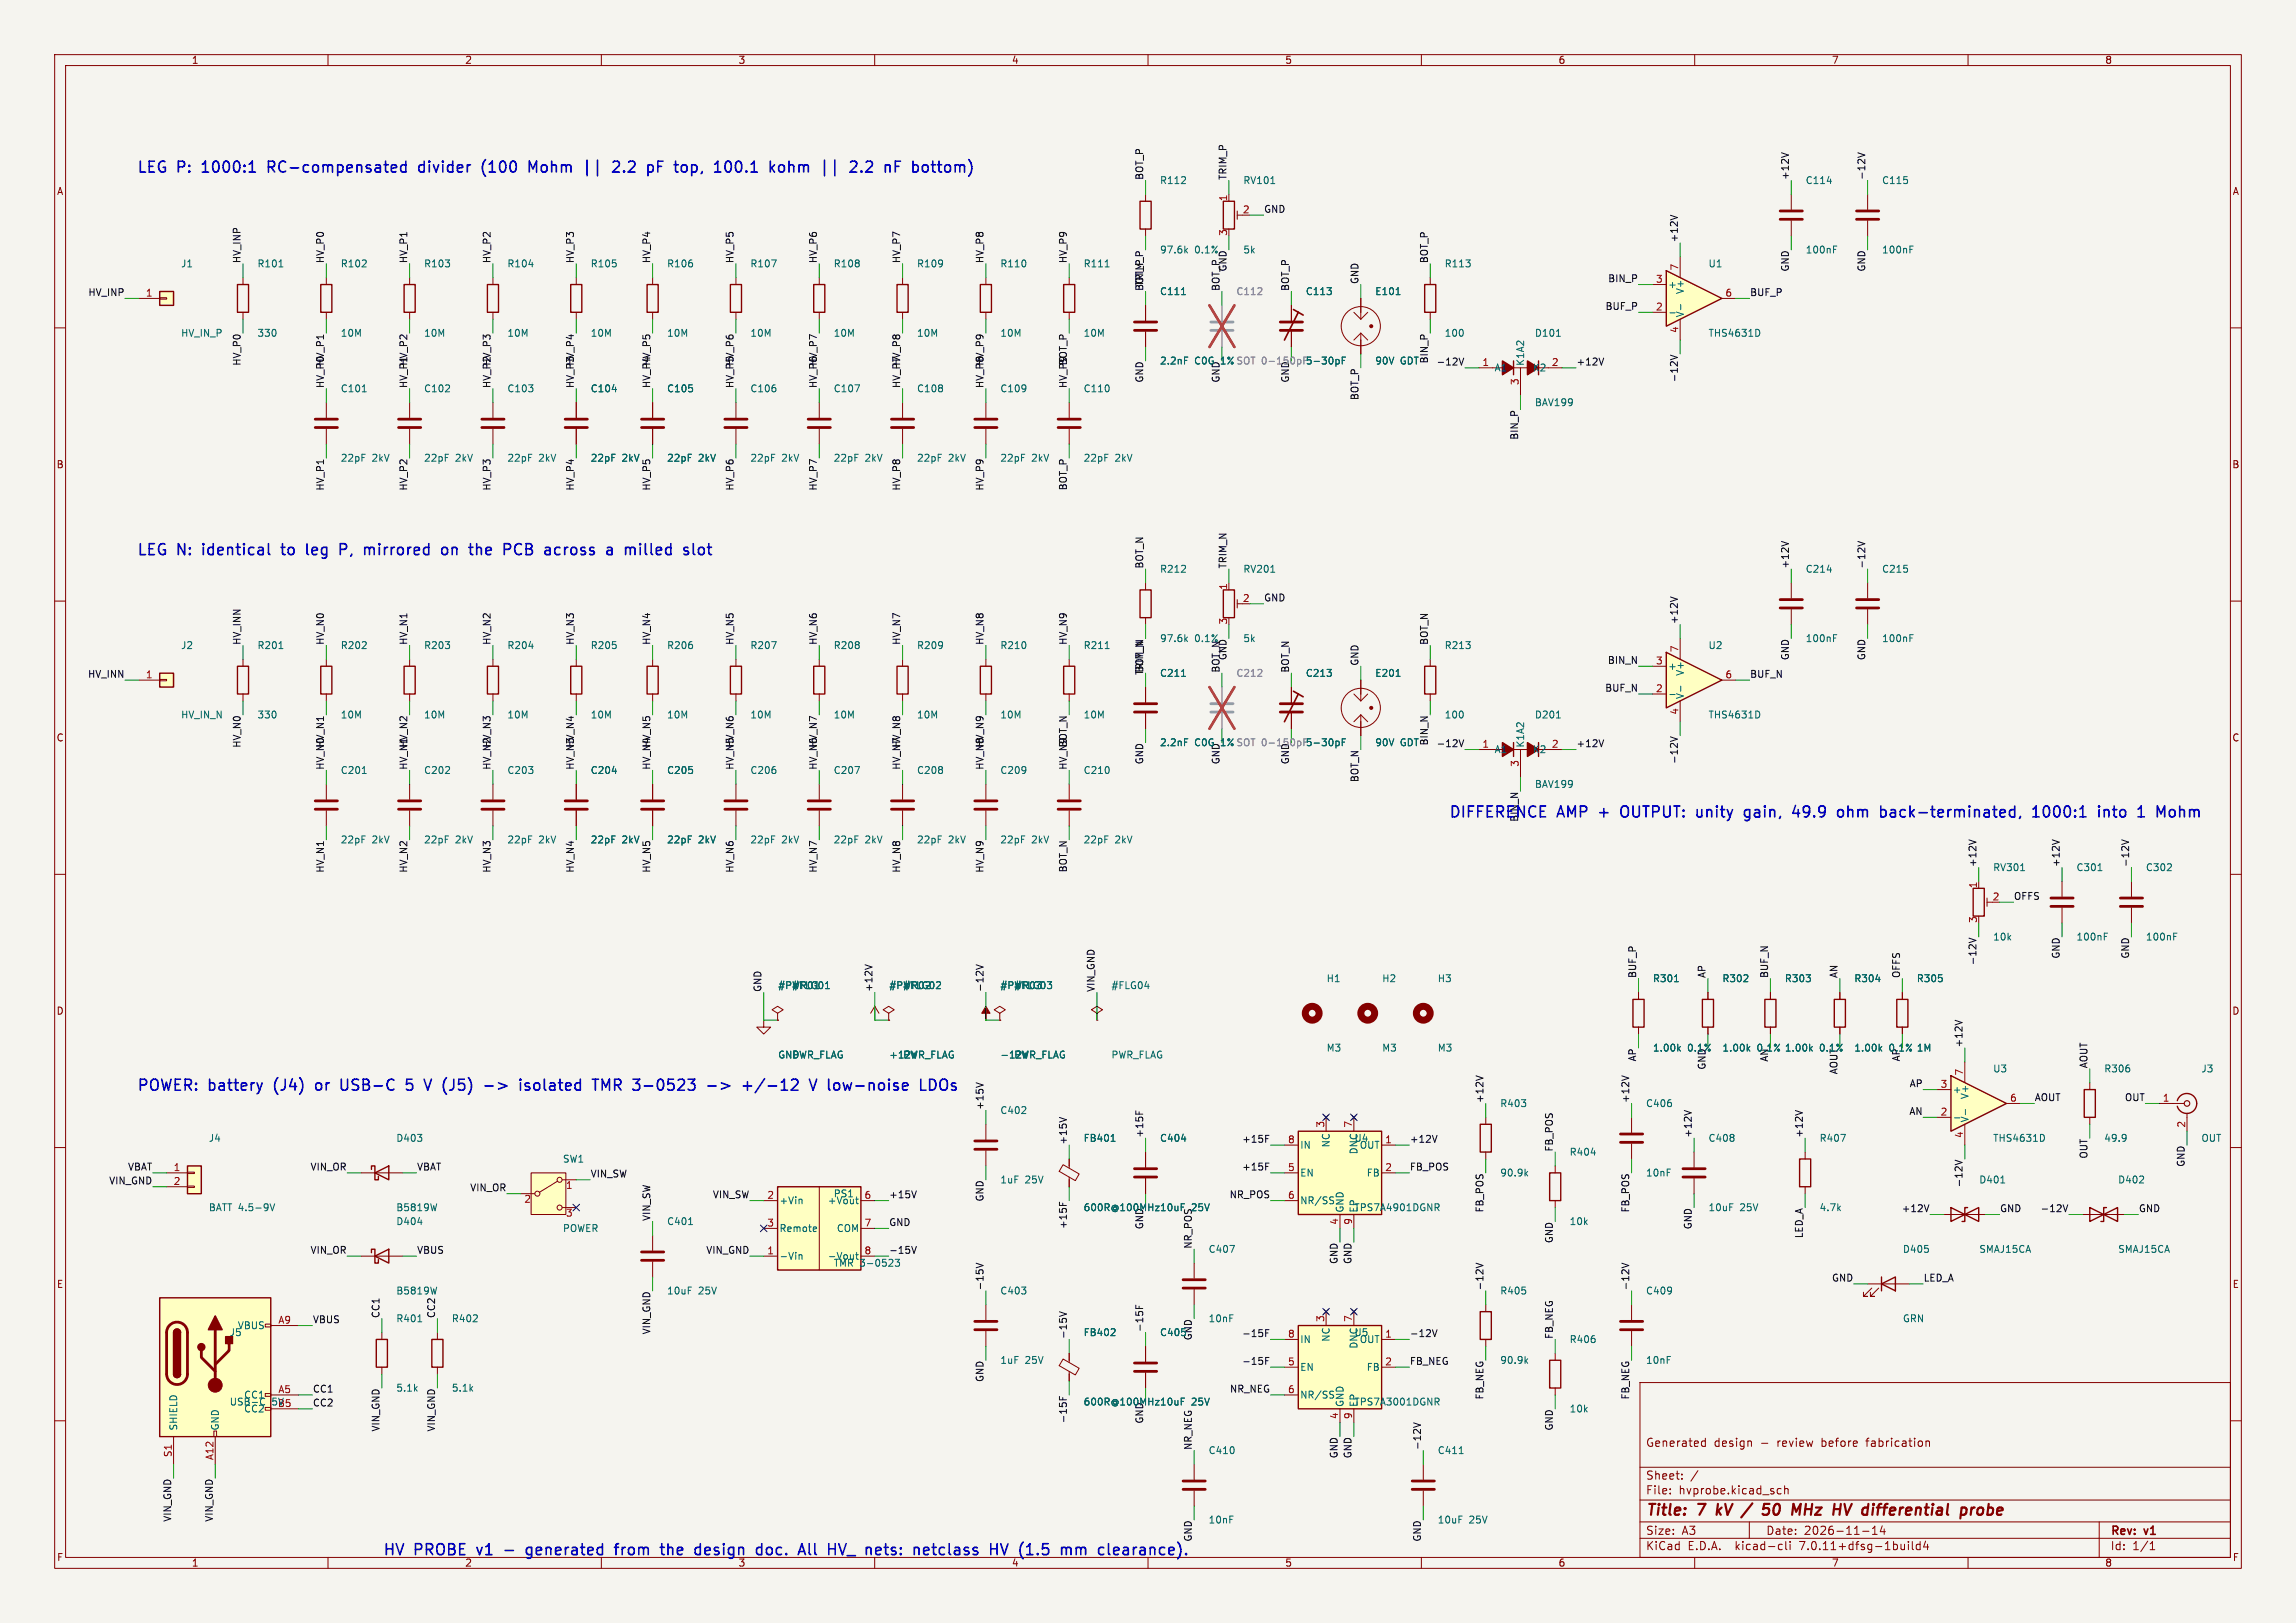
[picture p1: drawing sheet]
<svg xmlns="http://www.w3.org/2000/svg" width="420mm" height="297mm" viewBox="0 0 420 297" stroke-linecap="round" stroke-linejoin="round" font-family="sans-serif">
<defs><g id="words">
<g font-size="2.8" fill="#0000c2">
<text x="25" y="31.8">LEG P:</text>
<text x="37.4" y="31.8">1000:1</text>
<text x="49.9" y="31.8">RC-compensated</text>
<text x="78" y="31.8">divider</text>
<text x="90.1" y="31.8">(100</text>
<text x="99.1" y="31.8">Mohm</text>
<text x="115.6" y="31.8">2.2</text>
<text x="122.4" y="31.8">pF</text>
<text x="127.9" y="31.8">top,</text>
<text x="135.6" y="31.8">100.1</text>
<text x="146.2" y="31.8">kohm</text>
<text x="156.2" y="31.8">||</text>
<text x="162" y="31.8">2.2</text>
<text x="168.8" y="31.8">nF</text>
<text x="174.3" y="31.8">bottom)</text>
<text x="25" y="101.8">LEG N:</text>
<text x="37.5" y="101.8">identical</text>
<text x="52.5" y="101.8">to</text>
<text x="57.5" y="101.8">leg</text>
<text x="64.1" y="101.8">P,</text>
<text x="69" y="101.8">mirrored</text>
<text x="83.7" y="101.8">on</text>
<text x="89.4" y="101.8">the</text>
<text x="96.1" y="101.8">PCB</text>
<text x="104.1" y="101.8">across</text>
<text x="115.9" y="101.8">a</text>
<text x="119.8" y="101.8">milled</text>
<text x="265" y="149.8">DIFFERENCE</text>
<text x="284.9" y="149.8">AMP +</text>
<text x="297.5" y="149.8">OUTPUT: unity</text>
<text x="321" y="149.8">gain,</text>
<text x="330.4" y="149.8">49.9</text>
<text x="339.1" y="149.8">ohm</text>
<text x="347.4" y="149.8">back-terminated,</text>
<text x="375.8" y="149.8">1000:1</text>
<text x="388.3" y="149.8">into</text>
<text x="396" y="149.8">1</text>
<text x="400" y="149.8">Mohm</text>
<text x="25" y="199.7">POWER: battery</text>
<text x="50.6" y="199.7">(J4)</text>
<text x="58.7" y="199.7">or</text>
<text x="63.8" y="199.7">USB-C</text>
<text x="76.3" y="199.7">5</text>
<text x="80.2" y="199.7">V (J5)</text>
<text x="92" y="199.7">-&gt;</text>
<text x="99" y="199.7">isolated</text>
<text x="113" y="199.7">TMR 3-0523</text>
<text x="134.8" y="199.7">-&gt;</text>
<text x="141.8" y="199.7">+/-12</text>
<text x="154.7" y="199.7">V low-noise</text>
<text x="70" y="284.8">HV</text>
<text x="75.8" y="284.8">PROBE</text>
<text x="87.8" y="284.8">v1</text>
<text x="93.2" y="284.8">-</text>
<text x="97.7" y="284.8">generated</text>
<text x="114.5" y="284.8">from</text>
<text x="123.4" y="284.8">the</text>
<text x="130.1" y="284.8">design</text>
<text x="141.8" y="284.8">doc.</text>
<text x="150.1" y="284.8">All</text>
<text x="156" y="284.8">HV_ nets:</text>
<text x="172.6" y="284.8">netclass</text>
<text x="187.1" y="284.8">HV</text>
<text x="192.9" y="284.8">(1.5</text>
<text x="201" y="284.8">mm</text>
<text x="208.4" y="284.8">clearance).</text>
</g>
<g font-size="2.8" fill="#840000">
<text x="301" y="277.9">Title:</text>
<text x="310.6" y="277.9">7</text>
<text x="314.9" y="277.9">kV /</text>
<text x="324.9" y="277.9">50</text>
<text x="331.1" y="277.9">MHz</text>
<text x="339.4" y="277.9">HV differential</text>
<text x="364.3" y="277.9">probe</text>
</g>
<g font-size="2.1" fill="#840000">
<text x="301" y="265">Generated</text>
<text x="313.5" y="265">design</text>
<text x="322.1" y="265">-</text>
<text x="325.2" y="265">review</text>
<text x="333.5" y="265">before</text>
<text x="341.8" y="265">fabrication</text>
<text x="301" y="273.7">File:</text>
<text x="301" y="271">Sheet:</text>
<text x="307.1" y="273.7">hvprobe.kicad_sch</text>
<text x="301" y="281.1">Size:</text>
<text x="307.6" y="281.1">A3</text>
<text x="323" y="281.1">Date:</text>
<text x="330" y="281.1">2026-11-14</text>
<text x="386" y="281.3">Rev:</text>
<text x="392.4" y="281.3">v1</text>
<text x="301" y="283.9">KiCad</text>
<text x="308.7" y="283.9">E.D.A.</text>
<text x="317.6" y="283.9">kicad-cli</text>
<text x="329.5" y="283.9">7.0.11+dfsg-1build4</text>
<text x="386" y="283.9">Id:</text>
<text x="390.1" y="283.9">1/1</text>
</g>
<g font-size="1.8" fill="#840000">
<text x="35" y="11.9">1</text>
<text x="85" y="11.9">2</text>
<text x="135" y="11.9">3</text>
<text x="185" y="11.9">4</text>
<text x="235" y="11.9">5</text>
<text x="285" y="11.9">6</text>
<text x="335" y="11.9">7</text>
<text x="385" y="11.9">8</text>
<text x="10.3" y="35.9">A</text>
<text x="408.3" y="35.9">A</text>
<text x="10.3" y="85.9">B</text>
<text x="408.2" y="85.9">B</text>
<text x="10.3" y="135.9">C</text>
<text x="408.2" y="135.9">C</text>
<text x="10.3" y="185.9">D</text>
<text x="408.2" y="185.9">D</text>
<text x="10.3" y="235.9">E</text>
<text x="408.3" y="235.9">E</text>
<text x="10.3" y="285.9">F</text>
<text x="35" y="286.9">1</text>
<text x="85" y="286.9">2</text>
<text x="135" y="286.9">3</text>
<text x="185" y="286.9">4</text>
<text x="235" y="286.9">5</text>
<text x="285" y="286.9">6</text>
<text x="335" y="286.9">7</text>
<text x="385" y="286.9">8</text>
<text x="408.3" y="285.9">F</text>
</g>
<g font-size="1.8" fill="#0f0f0f">
<text x="209.2" y="33" transform="rotate(-90 209.2 33)">BOT_P</text>
<text x="224.4" y="33" transform="rotate(-90 224.4 33)">TRIM_P</text>
<text x="327.3" y="33" transform="rotate(-90 327.3 33)">+12V</text>
<text x="341.3" y="33" transform="rotate(-90 341.3 33)">-12V</text>
<text x="231.1" y="39">GND</text>
<text x="218.5" y="46.6">0.1%</text>
<text x="307" y="44.4" transform="rotate(-90 307 44.4)">+12V</text>
<text x="44.1" y="48.3" transform="rotate(-90 44.1 48.3)">HV_INP</text>
<text x="59.3" y="48.3" transform="rotate(-90 59.3 48.3)">HV_P0</text>
<text x="74.6" y="48.3" transform="rotate(-90 74.6 48.3)">HV_P1</text>
<text x="89.8" y="48.3" transform="rotate(-90 89.8 48.3)">HV_P2</text>
<text x="105.1" y="48.3" transform="rotate(-90 105.1 48.3)">HV_P3</text>
<text x="119" y="48.3" transform="rotate(-90 119 48.3)">HV_P4</text>
<text x="134.3" y="48.3" transform="rotate(-90 134.3 48.3)">HV_P5</text>
<text x="149.5" y="48.3" transform="rotate(-90 149.5 48.3)">HV_P6</text>
<text x="164.8" y="48.3" transform="rotate(-90 164.8 48.3)">HV_P7</text>
<text x="180" y="48.3" transform="rotate(-90 180 48.3)">HV_P8</text>
<text x="195.2" y="48.3" transform="rotate(-90 195.2 48.3)">HV_P9</text>
<text x="209.2" y="53.3" transform="rotate(-90 209.2 53.3)">BOT_P</text>
<text x="209.2" y="52.5" transform="rotate(-90 209.2 52.5)">TRIM_P</text>
<text x="223.2" y="53.3" transform="rotate(-90 223.2 53.3)">BOT_P</text>
<text x="224.4" y="49.8" transform="rotate(-90 224.4 49.8)">GND</text>
<text x="235.9" y="53.3" transform="rotate(-90 235.9 53.3)">BOT_P</text>
<text x="248.6" y="52.1" transform="rotate(-90 248.6 52.1)">GND</text>
<text x="261.3" y="48.3" transform="rotate(-90 261.3 48.3)">BOT_P</text>
<text x="294.1" y="51.7">BIN_P</text>
<text x="327.3" y="49.8" transform="rotate(-90 327.3 49.8)">GND</text>
<text x="341.3" y="49.8" transform="rotate(-90 341.3 49.8)">GND</text>
<text x="16.1" y="54.3">HV_INP</text>
<text x="293.6" y="56.8">BUF_P</text>
<text x="320" y="54.3">BUF_P</text>
<text x="44.1" y="67" transform="rotate(-90 44.1 67)">HV_P0</text>
<text x="59.3" y="71.1" transform="rotate(-90 59.3 71.1)">HV_P0</text>
<text x="59.3" y="67" transform="rotate(-90 59.3 67)">HV_P1</text>
<text x="74.6" y="71.1" transform="rotate(-90 74.6 71.1)">HV_P1</text>
<text x="74.6" y="67" transform="rotate(-90 74.6 67)">HV_P2</text>
<text x="89.8" y="71.1" transform="rotate(-90 89.8 71.1)">HV_P2</text>
<text x="89.8" y="67" transform="rotate(-90 89.8 67)">HV_P3</text>
<text x="105.1" y="71.1" transform="rotate(-90 105.1 71.1)">HV_P3</text>
<text x="105.1" y="67" transform="rotate(-90 105.1 67)">HV_P4</text>
<text x="119" y="71.1" transform="rotate(-90 119 71.1)">HV_P4</text>
<text x="119" y="67" transform="rotate(-90 119 67)">HV_P5</text>
<text x="134.3" y="71.1" transform="rotate(-90 134.3 71.1)">HV_P5</text>
<text x="134.3" y="67" transform="rotate(-90 134.3 67)">HV_P6</text>
<text x="149.5" y="71.1" transform="rotate(-90 149.5 71.1)">HV_P6</text>
<text x="149.5" y="67" transform="rotate(-90 149.5 67)">HV_P7</text>
<text x="164.8" y="71.1" transform="rotate(-90 164.8 71.1)">HV_P7</text>
<text x="164.8" y="67" transform="rotate(-90 164.8 67)">HV_P8</text>
<text x="180" y="71.1" transform="rotate(-90 180 71.1)">HV_P8</text>
<text x="180" y="67" transform="rotate(-90 180 67)">HV_P9</text>
<text x="195.2" y="71.1" transform="rotate(-90 195.2 71.1)">HV_P9</text>
<text x="195.2" y="67" transform="rotate(-90 195.2 67)">BOT_P</text>
<text x="209.2" y="70.1" transform="rotate(-90 209.2 70.1)">GND</text>
<text x="261.3" y="66.6" transform="rotate(-90 261.3 66.6)">BIN_P</text>
<text x="262.7" y="67">-12V</text>
<text x="288.3" y="67">+12V</text>
<text x="307" y="70.1" transform="rotate(-90 307 70.1)">-12V</text>
<text x="248.6" y="73.3" transform="rotate(-90 248.6 73.3)">BOT_P</text>
<text x="277.8" y="80.6" transform="rotate(-90 277.8 80.6)">BIN_P</text>
<text x="59.3" y="89.9" transform="rotate(-90 59.3 89.9)">HV_P1</text>
<text x="74.6" y="89.9" transform="rotate(-90 74.6 89.9)">HV_P2</text>
<text x="89.8" y="89.9" transform="rotate(-90 89.8 89.9)">HV_P3</text>
<text x="105.1" y="89.9" transform="rotate(-90 105.1 89.9)">HV_P4</text>
<text x="119" y="89.9" transform="rotate(-90 119 89.9)">HV_P5</text>
<text x="134.3" y="89.9" transform="rotate(-90 134.3 89.9)">HV_P6</text>
<text x="149.5" y="89.9" transform="rotate(-90 149.5 89.9)">HV_P7</text>
<text x="164.8" y="89.9" transform="rotate(-90 164.8 89.9)">HV_P8</text>
<text x="180" y="89.9" transform="rotate(-90 180 89.9)">HV_P9</text>
<text x="195.2" y="89.8" transform="rotate(-90 195.2 89.8)">BOT_P</text>
<text x="209.2" y="104.1" transform="rotate(-90 209.2 104.1)">BOT_N</text>
<text x="224.4" y="104.1" transform="rotate(-90 224.4 104.1)">TRIM_N</text>
<text x="327.3" y="104.1" transform="rotate(-90 327.3 104.1)">+12V</text>
<text x="341.3" y="104.1" transform="rotate(-90 341.3 104.1)">-12V</text>
<text x="231.1" y="110.1">GND</text>
<text x="44.1" y="118.1" transform="rotate(-90 44.1 118.1)">HV_INN</text>
<text x="59.3" y="118.1" transform="rotate(-90 59.3 118.1)">HV_N0</text>
<text x="74.6" y="118.1" transform="rotate(-90 74.6 118.1)">HV_N1</text>
<text x="89.8" y="118.1" transform="rotate(-90 89.8 118.1)">HV_N2</text>
<text x="105.1" y="118.1" transform="rotate(-90 105.1 118.1)">HV_N3</text>
<text x="119" y="118.1" transform="rotate(-90 119 118.1)">HV_N4</text>
<text x="134.3" y="118.1" transform="rotate(-90 134.3 118.1)">HV_N5</text>
<text x="149.5" y="118.1" transform="rotate(-90 149.5 118.1)">HV_N6</text>
<text x="164.8" y="118.1" transform="rotate(-90 164.8 118.1)">HV_N7</text>
<text x="180" y="118.1" transform="rotate(-90 180 118.1)">HV_N8</text>
<text x="195.2" y="118.1" transform="rotate(-90 195.2 118.1)">HV_N9</text>
<text x="218.5" y="117.7">0.1%</text>
<text x="261.3" y="118.1" transform="rotate(-90 261.3 118.1)">BOT_N</text>
<text x="307" y="114.3" transform="rotate(-90 307 114.3)">+12V</text>
<text x="16" y="124.1">HV_INN</text>
<text x="209.2" y="123.2" transform="rotate(-90 209.2 123.2)">BOT_N</text>
<text x="223.2" y="123.2" transform="rotate(-90 223.2 123.2)">BOT_N</text>
<text x="224.4" y="120.9" transform="rotate(-90 224.4 120.9)">GND</text>
<text x="235.9" y="123.2" transform="rotate(-90 235.9 123.2)">BOT_N</text>
<text x="248.6" y="121.9" transform="rotate(-90 248.6 121.9)">GND</text>
<text x="294" y="121.6">BIN_N</text>
<text x="320" y="124.1">BUF_N</text>
<text x="327.3" y="120.9" transform="rotate(-90 327.3 120.9)">GND</text>
<text x="341.3" y="120.9" transform="rotate(-90 341.3 120.9)">GND</text>
<text x="293.5" y="126.7">BUF_N</text>
<text x="44.1" y="136.9" transform="rotate(-90 44.1 136.9)">HV_N0</text>
<text x="59.3" y="136.9" transform="rotate(-90 59.3 136.9)">HV_N1</text>
<text x="74.6" y="136.9" transform="rotate(-90 74.6 136.9)">HV_N2</text>
<text x="89.8" y="136.9" transform="rotate(-90 89.8 136.9)">HV_N3</text>
<text x="105.1" y="136.9" transform="rotate(-90 105.1 136.9)">HV_N4</text>
<text x="119" y="136.9" transform="rotate(-90 119 136.9)">HV_N5</text>
<text x="134.3" y="136.9" transform="rotate(-90 134.3 136.9)">HV_N6</text>
<text x="149.5" y="136.9" transform="rotate(-90 149.5 136.9)">HV_N7</text>
<text x="164.8" y="136.9" transform="rotate(-90 164.8 136.9)">HV_N8</text>
<text x="180" y="136.9" transform="rotate(-90 180 136.9)">HV_N9</text>
<text x="195.2" y="136.9" transform="rotate(-90 195.2 136.9)">BOT_N</text>
<text x="261.3" y="136.5" transform="rotate(-90 261.3 136.5)">BIN_N</text>
<text x="262.7" y="136.8">-12V</text>
<text x="288.3" y="136.8">+12V</text>
<text x="59.3" y="141" transform="rotate(-90 59.3 141)">HV_N0</text>
<text x="74.6" y="141" transform="rotate(-90 74.6 141)">HV_N1</text>
<text x="89.8" y="141" transform="rotate(-90 89.8 141)">HV_N2</text>
<text x="105.1" y="141" transform="rotate(-90 105.1 141)">HV_N3</text>
<text x="119" y="141" transform="rotate(-90 119 141)">HV_N4</text>
<text x="134.3" y="141" transform="rotate(-90 134.3 141)">HV_N5</text>
<text x="149.5" y="141" transform="rotate(-90 149.5 141)">HV_N6</text>
<text x="164.8" y="141" transform="rotate(-90 164.8 141)">HV_N7</text>
<text x="180" y="141" transform="rotate(-90 180 141)">HV_N8</text>
<text x="195.2" y="141" transform="rotate(-90 195.2 141)">HV_N9</text>
<text x="209.2" y="140" transform="rotate(-90 209.2 140)">GND</text>
<text x="248.6" y="143.2" transform="rotate(-90 248.6 143.2)">BOT_N</text>
<text x="307" y="139.9" transform="rotate(-90 307 139.9)">-12V</text>
<text x="59.3" y="159.8" transform="rotate(-90 59.3 159.8)">HV_N1</text>
<text x="74.6" y="159.8" transform="rotate(-90 74.6 159.8)">HV_N2</text>
<text x="89.8" y="159.8" transform="rotate(-90 89.8 159.8)">HV_N3</text>
<text x="105.1" y="159.8" transform="rotate(-90 105.1 159.8)">HV_N4</text>
<text x="119" y="159.8" transform="rotate(-90 119 159.8)">HV_N5</text>
<text x="134.3" y="159.8" transform="rotate(-90 134.3 159.8)">HV_N6</text>
<text x="149.5" y="159.8" transform="rotate(-90 149.5 159.8)">HV_N7</text>
<text x="164.8" y="159.8" transform="rotate(-90 164.8 159.8)">HV_N8</text>
<text x="180" y="159.8" transform="rotate(-90 180 159.8)">HV_N9</text>
<text x="195.2" y="159.7" transform="rotate(-90 195.2 159.7)">BOT_N</text>
<text x="361.6" y="158.8" transform="rotate(-90 361.6 158.8)">+12V</text>
<text x="376.8" y="158.8" transform="rotate(-90 376.8 158.8)">+12V</text>
<text x="389.5" y="158.8" transform="rotate(-90 389.5 158.8)">-12V</text>
<text x="368.3" y="164.8">OFFS</text>
<text x="299.4" y="179.1" transform="rotate(-90 299.4 179.1)">BUF_P</text>
<text x="312.1" y="179.1" transform="rotate(-90 312.1 179.1)">AP</text>
<text x="323.5" y="179.1" transform="rotate(-90 323.5 179.1)">BUF_N</text>
<text x="336.2" y="179.1" transform="rotate(-90 336.2 179.1)">AN</text>
<text x="347.6" y="179.1" transform="rotate(-90 347.6 179.1)">OFFS</text>
<text x="361.6" y="176.7" transform="rotate(-90 361.6 176.7)">-12V</text>
<text x="376.8" y="175.5" transform="rotate(-90 376.8 175.5)">GND</text>
<text x="389.5" y="175.5" transform="rotate(-90 389.5 175.5)">GND</text>
<text x="139.4" y="181.6" transform="rotate(-90 139.4 181.6)">GND</text>
<text x="159.7" y="181.6" transform="rotate(-90 159.7 181.6)">+12V</text>
<text x="180" y="181.6" transform="rotate(-90 180 181.6)">-12V</text>
<text x="200.3" y="181.6" transform="rotate(-90 200.3 181.6)">VIN_GND</text>
<text x="359.1" y="191.8" transform="rotate(-90 359.1 191.8)">+12V</text>
<text x="299.4" y="194.3" transform="rotate(-90 299.4 194.3)">AP</text>
<text x="312.1" y="195.8" transform="rotate(-90 312.1 195.8)">GND</text>
<text x="336.2" y="196.7" transform="rotate(-90 336.2 196.7)">AOUT</text>
<text x="381.9" y="195.6" transform="rotate(-90 381.9 195.6)">AOUT</text>
<text x="180" y="203.2" transform="rotate(-90 180 203.2)">+15V</text>
<text x="271.4" y="201.9" transform="rotate(-90 271.4 201.9)">+12V</text>
<text x="298.1" y="201.9" transform="rotate(-90 298.1 201.9)">+12V</text>
<text x="349.2" y="199">AP</text>
<text x="372.1" y="201.6">AOUT</text>
<text x="388.6" y="201.6">OUT</text>
<text x="195.2" y="209.5" transform="rotate(-90 195.2 209.5)">+15V</text>
<text x="209.2" y="208.3" transform="rotate(-90 209.2 208.3)">+15F</text>
<text x="227.1" y="209.2">+15F</text>
<text x="257.8" y="209.2">+12V</text>
<text x="309.5" y="208.3" transform="rotate(-90 309.5 208.3)">+12V</text>
<text x="329.8" y="208.3" transform="rotate(-90 329.8 208.3)">+12V</text>
<text x="349.2" y="204.1">AN</text>
<text x="23.3" y="214.3">VBAT</text>
<text x="56.7" y="214.3">VIN_OR</text>
<text x="76.2" y="214.3">VBAT</text>
<text x="107.9" y="215.6">VIN_SW</text>
<text x="227.1" y="214.3">+15F</text>
<text x="257.8" y="214.3">FB_POS</text>
<text x="284.1" y="210.8" transform="rotate(-90 284.1 210.8)">FB_POS</text>
<text x="381.9" y="212.1" transform="rotate(-90 381.9 212.1)">OUT</text>
<text x="399.7" y="213.6" transform="rotate(-90 399.7 213.6)">GND</text>
<text x="19.9" y="216.8">VIN_GND</text>
<text x="85.9" y="218.1">VIN_OR</text>
<text x="130.3" y="219.4">VIN_SW</text>
<text x="162.6" y="219.4">+15V</text>
<text x="180" y="220" transform="rotate(-90 180 220)">GND</text>
<text x="224.8" y="219.4">NR_POS</text>
<text x="271.4" y="222" transform="rotate(-90 271.4 222)">FB_POS</text>
<text x="298.1" y="222" transform="rotate(-90 298.1 222)">FB_POS</text>
<text x="347.8" y="221.9">+12V</text>
<text x="359.1" y="217.4" transform="rotate(-90 359.1 217.4)">-12V</text>
<text x="365.8" y="221.9">GND</text>
<text x="373.2" y="221.9">-12V</text>
<text x="391.2" y="221.9">GND</text>
<text x="119" y="223.5" transform="rotate(-90 119 223.5)">VIN_SW</text>
<text x="162.6" y="224.4">GND</text>
<text x="195.2" y="225" transform="rotate(-90 195.2 225)">+15F</text>
<text x="284.1" y="227.6" transform="rotate(-90 284.1 227.6)">GND</text>
<text x="309.5" y="225.1" transform="rotate(-90 309.5 225.1)">GND</text>
<text x="329.8" y="226.7" transform="rotate(-90 329.8 226.7)">LED_A</text>
<text x="56.7" y="229.5">VIN_OR</text>
<text x="76.2" y="229.5">VBUS</text>
<text x="129.1" y="229.5">VIN_GND</text>
<text x="162.6" y="229.5">-15V</text>
<text x="218.1" y="228.6" transform="rotate(-90 218.1 228.6)">NR_POS</text>
<text x="244.8" y="231.4" transform="rotate(-90 244.8 231.4)">GND</text>
<text x="247.3" y="231.4" transform="rotate(-90 247.3 231.4)">GND</text>
<text x="180" y="236.2" transform="rotate(-90 180 236.2)">-15V</text>
<text x="271.4" y="236.2" transform="rotate(-90 271.4 236.2)">-12V</text>
<text x="298.1" y="236.2" transform="rotate(-90 298.1 236.2)">-12V</text>
<text x="335" y="234.6">GND</text>
<text x="351.8" y="234.6">LED_A</text>
<text x="57.1" y="242.2">VBUS</text>
<text x="69.5" y="241.3" transform="rotate(-90 69.5 241.3)">CC1</text>
<text x="79.7" y="241.3" transform="rotate(-90 79.7 241.3)">CC2</text>
<text x="119" y="244.3" transform="rotate(-90 119 244.3)">VIN_GND</text>
<text x="195.2" y="245.1" transform="rotate(-90 195.2 245.1)">-15V</text>
<text x="209.2" y="243.8" transform="rotate(-90 209.2 243.8)">-15F</text>
<text x="227.1" y="244.8">-15F</text>
<text x="257.8" y="244.8">-12V</text>
<text x="284.1" y="245.1" transform="rotate(-90 284.1 245.1)">FB_NEG</text>
<text x="227.1" y="249.8">-15F</text>
<text x="257.8" y="249.8">FB_NEG</text>
<text x="57.1" y="254.9">CC1</text>
<text x="57.1" y="257.5">CC2</text>
<text x="180" y="253" transform="rotate(-90 180 253)">GND</text>
<text x="224.9" y="254.9">NR_NEG</text>
<text x="271.4" y="256.2" transform="rotate(-90 271.4 256.2)">FB_NEG</text>
<text x="298.1" y="256.2" transform="rotate(-90 298.1 256.2)">FB_NEG</text>
<text x="69.5" y="262.1" transform="rotate(-90 69.5 262.1)">VIN_GND</text>
<text x="79.7" y="262.1" transform="rotate(-90 79.7 262.1)">VIN_GND</text>
<text x="195.2" y="260.6" transform="rotate(-90 195.2 260.6)">-15F</text>
<text x="284.1" y="261.9" transform="rotate(-90 284.1 261.9)">GND</text>
<text x="218.1" y="265.4" transform="rotate(-90 218.1 265.4)">NR_NEG</text>
<text x="244.8" y="267" transform="rotate(-90 244.8 267)">GND</text>
<text x="247.3" y="267" transform="rotate(-90 247.3 267)">GND</text>
<text x="260" y="265.4" transform="rotate(-90 260 265.4)">-12V</text>
<text x="31.4" y="278.6" transform="rotate(-90 31.4 278.6)">VIN_GND</text>
<text x="39" y="278.6" transform="rotate(-90 39 278.6)">VIN_GND</text>
<text x="218.1" y="282.2" transform="rotate(-90 218.1 282.2)">GND</text>
<text x="260" y="282.2" transform="rotate(-90 260 282.2)">GND</text>
</g>
<g font-size="1.8" fill="#006464">
<text x="212.1" y="33.9">R112</text>
<text x="227.3" y="33.9">RV101</text>
<text x="330.2" y="33.9">C114</text>
<text x="344.2" y="33.9">C115</text>
<text x="212.1" y="46.6">97.6k</text>
<text x="227.3" y="46.6">5k</text>
<text x="330.2" y="46.6">100nF</text>
<text x="344.2" y="46.6">100nF</text>
<text x="33" y="49.1">J1</text>
<text x="47" y="49.1">R101</text>
<text x="62.2" y="49.1">R102</text>
<text x="77.5" y="49.1">R103</text>
<text x="92.7" y="49.1">R104</text>
<text x="108" y="49.1">R105</text>
<text x="121.9" y="49.1">R106</text>
<text x="137.2" y="49.1">R107</text>
<text x="152.4" y="49.1">R108</text>
<text x="167.6" y="49.1">R109</text>
<text x="182.9" y="49.1">R110</text>
<text x="198.1" y="49.1">R111</text>
<text x="264.2" y="49.1">R113</text>
<text x="305.1" y="52.9">+</text>
<text x="308.2" y="53.9" transform="rotate(-90 308.2 53.9)">V+</text>
<text x="312.4" y="49.1">U1</text>
<text x="212.1" y="54.2">C111</text>
<text x="238.8" y="54.2">C113</text>
<text x="251.5" y="54.2">E101</text>
<text x="308.2" y="58.2" transform="rotate(-90 308.2 58.2)">V-</text>
<text x="33" y="61.8">HV_IN_P</text>
<text x="47" y="61.8">330</text>
<text x="62.2" y="61.8">10M</text>
<text x="77.5" y="61.8">10M</text>
<text x="92.7" y="61.8">10M</text>
<text x="108" y="61.8">10M</text>
<text x="121.9" y="61.8">10M</text>
<text x="137.2" y="61.8">10M</text>
<text x="152.4" y="61.8">10M</text>
<text x="167.6" y="61.8">10M</text>
<text x="182.9" y="61.8">10M</text>
<text x="198.1" y="61.8">10M</text>
<text x="264.2" y="61.8">100</text>
<text x="280.7" y="61.8">D101</text>
<text x="312.4" y="61.8">THS4631D</text>
<text x="62.2" y="72">C101</text>
<text x="77.5" y="72">C102</text>
<text x="92.7" y="72">C103</text>
<text x="108" y="72">C104</text>
<text x="121.9" y="72">C105</text>
<text x="137.2" y="72">C106</text>
<text x="152.4" y="72">C107</text>
<text x="167.6" y="72">C108</text>
<text x="182.9" y="72">C109</text>
<text x="198.1" y="72">C110</text>
<text x="212.1" y="66.9">2.2nF</text>
<text x="218.5" y="66.9">C0G</text>
<text x="223.2" y="70.1" transform="rotate(-90 223.2 70.1)">GND</text>
<text x="238.8" y="66.9">5-30pF</text>
<text x="251.5" y="66.9">90V</text>
<text x="256.1" y="66.9">GDT</text>
<text x="273.3" y="68.2">A1</text>
<text x="279" y="67.1" transform="rotate(-90 279 67.1)">K1A2</text>
<text x="280.3" y="68.2">K2</text>
<text x="280.7" y="74.5">BAV199</text>
<text x="62.2" y="84.7">22pF</text>
<text x="68.1" y="84.7">2kV</text>
<text x="77.5" y="84.7">22pF</text>
<text x="83.3" y="84.7">2kV</text>
<text x="92.7" y="84.7">22pF</text>
<text x="98.5" y="84.7">2kV</text>
<text x="108" y="84.7">22pF</text>
<text x="113.8" y="84.7">2kV</text>
<text x="121.9" y="84.7">22pF</text>
<text x="127.8" y="84.7">2kV</text>
<text x="137.2" y="84.7">22pF</text>
<text x="143" y="84.7">2kV</text>
<text x="152.4" y="84.7">22pF</text>
<text x="158.2" y="84.7">2kV</text>
<text x="167.6" y="84.7">22pF</text>
<text x="173.5" y="84.7">2kV</text>
<text x="182.9" y="84.7">22pF</text>
<text x="188.7" y="84.7">2kV</text>
<text x="198.1" y="84.7">22pF</text>
<text x="204" y="84.7">2kV</text>
<text x="212.1" y="105">R212</text>
<text x="227.3" y="105">RV201</text>
<text x="330.2" y="105">C214</text>
<text x="344.2" y="105">C215</text>
<text x="33" y="119">J2</text>
<text x="47" y="119">R201</text>
<text x="62.2" y="119">R202</text>
<text x="77.5" y="119">R203</text>
<text x="92.7" y="119">R204</text>
<text x="108" y="119">R205</text>
<text x="121.9" y="119">R206</text>
<text x="137.2" y="119">R207</text>
<text x="152.4" y="119">R208</text>
<text x="167.6" y="119">R209</text>
<text x="182.9" y="119">R210</text>
<text x="198.1" y="119">R211</text>
<text x="212.1" y="117.7">97.6k</text>
<text x="227.3" y="117.7">5k</text>
<text x="264.2" y="119">R213</text>
<text x="312.4" y="119">U2</text>
<text x="330.2" y="117.7">100nF</text>
<text x="344.2" y="117.7">100nF</text>
<text x="212.1" y="124.1">C211</text>
<text x="238.8" y="124.1">C213</text>
<text x="251.5" y="124.1">E201</text>
<text x="305.1" y="122.8">+</text>
<text x="308.2" y="123.8" transform="rotate(-90 308.2 123.8)">V+</text>
<text x="33" y="131.7">HV_IN_N</text>
<text x="47" y="131.7">330</text>
<text x="62.2" y="131.7">10M</text>
<text x="77.5" y="131.7">10M</text>
<text x="92.7" y="131.7">10M</text>
<text x="108" y="131.7">10M</text>
<text x="121.9" y="131.7">10M</text>
<text x="137.2" y="131.7">10M</text>
<text x="152.4" y="131.7">10M</text>
<text x="167.6" y="131.7">10M</text>
<text x="182.9" y="131.7">10M</text>
<text x="198.1" y="131.7">10M</text>
<text x="264.2" y="131.7">100</text>
<text x="280.7" y="131.7">D201</text>
<text x="308.2" y="128" transform="rotate(-90 308.2 128)">V-</text>
<text x="312.4" y="131.7">THS4631D</text>
<text x="212.1" y="136.8">2.2nF</text>
<text x="218.5" y="136.8">C0G</text>
<text x="223.5" y="136.8">1%SOT 0-150pF</text>
<text x="238.8" y="136.8">5-30pF</text>
<text x="251.5" y="136.8">90V</text>
<text x="256.1" y="136.8">GDT</text>
<text x="279" y="136.9" transform="rotate(-90 279 136.9)">K1A2</text>
<text x="62.2" y="141.8">C201</text>
<text x="77.5" y="141.8">C202</text>
<text x="92.7" y="141.8">C203</text>
<text x="108" y="141.8">C204</text>
<text x="121.9" y="141.8">C205</text>
<text x="137.2" y="141.8">C206</text>
<text x="152.4" y="141.8">C207</text>
<text x="167.6" y="141.8">C208</text>
<text x="182.9" y="141.8">C209</text>
<text x="198.1" y="141.8">C210</text>
<text x="223.2" y="140" transform="rotate(-90 223.2 140)">GND</text>
<text x="273.3" y="138">A1</text>
<text x="280.3" y="138">K2</text>
<text x="280.7" y="144.4">BAV199</text>
<text x="62.2" y="154.5">22pF</text>
<text x="68.1" y="154.5">2kV</text>
<text x="77.5" y="154.5">22pF</text>
<text x="83.3" y="154.5">2kV</text>
<text x="92.7" y="154.5">22pF</text>
<text x="98.5" y="154.5">2kV</text>
<text x="108" y="154.5">22pF</text>
<text x="113.8" y="154.5">2kV</text>
<text x="121.9" y="154.5">22pF</text>
<text x="127.8" y="154.5">2kV</text>
<text x="137.2" y="154.5">22pF</text>
<text x="143" y="154.5">2kV</text>
<text x="152.4" y="154.5">22pF</text>
<text x="158.2" y="154.5">2kV</text>
<text x="167.6" y="154.5">22pF</text>
<text x="173.5" y="154.5">2kV</text>
<text x="182.9" y="154.5">22pF</text>
<text x="188.7" y="154.5">2kV</text>
<text x="198.1" y="154.5">22pF</text>
<text x="204" y="154.5">2kV</text>
<text x="364.5" y="159.6">RV301</text>
<text x="379.7" y="159.6">C301</text>
<text x="392.4" y="159.6">C302</text>
<text x="364.5" y="172.3">10k</text>
<text x="379.7" y="172.3">100nF</text>
<text x="392.4" y="172.3">100nF</text>
<text x="242.6" y="179.9">H1</text>
<text x="252.7" y="179.9">H2</text>
<text x="262.9" y="179.9">H3</text>
<text x="302.3" y="179.9">R301</text>
<text x="315" y="179.9">R302</text>
<text x="326.4" y="179.9">R303</text>
<text x="339.1" y="179.9">R304</text>
<text x="350.5" y="179.9">R305</text>
<text x="142.2" y="181.2">#PWR01</text>
<text x="144.8" y="181.2">#FLG01</text>
<text x="162.6" y="181.2">#PWR02</text>
<text x="165.1" y="181.2">#FLG02</text>
<text x="182.9" y="181.2">#PWR03</text>
<text x="185.4" y="181.2">#FLG03</text>
<text x="203.2" y="181.2">#FLG04</text>
<text x="142.2" y="193.9">GND</text>
<text x="144.8" y="193.9">PWR_FLAG</text>
<text x="162.6" y="193.9">+12V</text>
<text x="165.1" y="193.9">PWR_FLAG</text>
<text x="182.9" y="193.9">-12V</text>
<text x="185.4" y="193.9">PWR_FLAG</text>
<text x="203.2" y="193.9">PWR_FLAG</text>
<text x="242.6" y="192.6">M3</text>
<text x="252.7" y="192.6">M3</text>
<text x="262.9" y="192.6">M3</text>
<text x="302.3" y="192.6">1.00k</text>
<text x="308.7" y="192.6">0.1%</text>
<text x="315" y="192.6">1.00k</text>
<text x="321.4" y="192.6">0.1% 1.00k</text>
<text x="323.5" y="194.4" transform="rotate(-90 323.5 194.4)">AN</text>
<text x="332.8" y="192.6">0.1%</text>
<text x="339.1" y="192.6">1.00k</text>
<text x="345.5" y="192.6">0.1% 1M</text>
<text x="347.6" y="194.3" transform="rotate(-90 347.6 194.3)">AP</text>
<text x="364.5" y="196.4">U3</text>
<text x="384.8" y="196.4">R306</text>
<text x="402.6" y="196.4">J3</text>
<text x="274.3" y="202.8">R403</text>
<text x="301" y="202.8">C406</text>
<text x="357.1" y="200.3">+</text>
<text x="360.3" y="201.2" transform="rotate(-90 360.3 201.2)">V+</text>
<text x="38.1" y="209.1">J4</text>
<text x="72.4" y="209.1">D403</text>
<text x="182.9" y="204.1">C402</text>
<text x="198.1" y="209.1">FB401</text>
<text x="212.1" y="209.1">C404</text>
<text x="247.7" y="209.1">U4</text>
<text x="312.4" y="209.1">C408</text>
<text x="332.8" y="209.1">R407</text>
<text x="360.3" y="205.5" transform="rotate(-90 360.3 205.5)">V-</text>
<text x="364.5" y="209.1">THS4631D</text>
<text x="384.8" y="209.1">49.9</text>
<text x="402.6" y="209.1">OUT</text>
<text x="102.9" y="213">SW1</text>
<text x="237.7" y="215.5">EN</text>
<text x="237.7" y="210.4">IN</text>
<text x="243.4" y="210.1" transform="rotate(-90 243.4 210.1)">NC</text>
<text x="248.5" y="211.3" transform="rotate(-90 248.5 211.3)">DNC</text>
<text x="248.6" y="210.4">OUT</text>
<text x="249.9" y="215.5">FB</text>
<text x="274.3" y="215.5">90.9k</text>
<text x="287" y="211.7">R404</text>
<text x="301" y="215.5">10nF</text>
<text x="38.1" y="221.8">BATT 4.5-9V</text>
<text x="72.4" y="221.8">B5819W</text>
<text x="142.5" y="220.6">+Vin</text>
<text x="151.3" y="220.6">+Vout</text>
<text x="152.4" y="219.3">PS1</text>
<text x="182.9" y="216.8">1uF</text>
<text x="187.5" y="216.8">25V</text>
<text x="198.1" y="221.8">600R@100MHz</text>
<text x="212.1" y="221.8">10uF</text>
<text x="217.9" y="221.8">25V</text>
<text x="237.7" y="220.6">NR/SS</text>
<text x="246" y="222" transform="rotate(-90 246 222)">GND</text>
<text x="247.7" y="221.8">TPS7A4901DGNR</text>
<text x="248.5" y="222" transform="rotate(-90 248.5 222)">EP</text>
<text x="312.4" y="221.8">10uF</text>
<text x="318.3" y="221.8">25V</text>
<text x="332.8" y="221.8">4.7k</text>
<text x="362" y="216.8">D401</text>
<text x="387.4" y="216.8">D402</text>
<text x="72.4" y="224.4">D404</text>
<text x="102.9" y="225.7">POWER</text>
<text x="121.9" y="224.4">C401</text>
<text x="142.5" y="225.7">Remote</text>
<text x="153" y="225.7">COM</text>
<text x="209.2" y="225.1" transform="rotate(-90 209.2 225.1)">GND</text>
<text x="287" y="224.4">10k</text>
<text x="142.5" y="230.7">-Vin</text>
<text x="151.3" y="230.7">-Vout</text>
<text x="152.4" y="232">TMR 3-0523</text>
<text x="221" y="229.5">C407</text>
<text x="348" y="229.5">D405</text>
<text x="362" y="229.5">SMAJ15CA</text>
<text x="387.4" y="229.5">SMAJ15CA</text>
<text x="72.4" y="237.1">B5819W</text>
<text x="121.9" y="237.1">10uF</text>
<text x="127.8" y="237.1">25V</text>
<text x="182.9" y="237.1">C403</text>
<text x="274.3" y="237.1">R405</text>
<text x="301" y="237.1">C409</text>
<text x="41.9" y="244.7">J5</text>
<text x="43.4" y="243.4">VBUS</text>
<text x="72.4" y="242.2">R401</text>
<text x="82.6" y="242.2">R402</text>
<text x="198.1" y="244.7">FB402</text>
<text x="212.1" y="244.7">C405</text>
<text x="218.1" y="245.4" transform="rotate(-90 218.1 245.4)">GND</text>
<text x="221" y="242.2">10nF</text>
<text x="237.7" y="246">IN</text>
<text x="243.4" y="245.6" transform="rotate(-90 243.4 245.6)">NC</text>
<text x="247.7" y="244.7">U5</text>
<text x="248.6" y="246">OUT</text>
<text x="287" y="246">R406</text>
<text x="348" y="242.2">GRN</text>
<text x="182.9" y="249.8">1uF</text>
<text x="187.5" y="249.8">25V</text>
<text x="237.7" y="251.1">EN</text>
<text x="248.5" y="246.9" transform="rotate(-90 248.5 246.9)">DNC</text>
<text x="249.9" y="251.1">FB</text>
<text x="274.3" y="249.8">90.9k</text>
<text x="301" y="249.8">10nF</text>
<text x="41.9" y="257.4">USB-C</text>
<text x="44.6" y="256.1">CC1</text>
<text x="49.7" y="257.4">5V</text>
<text x="50.7" y="257.6">B5</text>
<text x="72.4" y="254.9">5.1k</text>
<text x="82.6" y="254.9">5.1k</text>
<text x="198.1" y="257.4">600R@100MHz</text>
<text x="212.1" y="257.4">10uF</text>
<text x="217.9" y="257.4">25V</text>
<text x="237.7" y="256.1">NR/SS</text>
<text x="246" y="257.6" transform="rotate(-90 246 257.6)">GND</text>
<text x="247.7" y="257.4">TPS7A3001DGNR</text>
<text x="248.5" y="257.6" transform="rotate(-90 248.5 257.6)">EP</text>
<text x="32.6" y="261.9" transform="rotate(-90 32.6 261.9)">SHIELD</text>
<text x="40.2" y="261.9" transform="rotate(-90 40.2 261.9)">GND</text>
<text x="44.6" y="258.7">CC2</text>
<text x="209.2" y="260.6" transform="rotate(-90 209.2 260.6)">GND</text>
<text x="287" y="258.7">10k</text>
<text x="221" y="266.3">C410</text>
<text x="262.9" y="266.3">C411</text>
<text x="221" y="279">10nF</text>
<text x="262.9" y="279">10uF</text>
<text x="268.7" y="279">25V</text>
</g>
<g font-size="1.8" fill="#a90000">
<text x="224.5" y="36.9" transform="rotate(-90 224.5 36.9)">1</text>
<text x="227.3" y="39.1">2</text>
<text x="224.5" y="43.3" transform="rotate(-90 224.5 43.3)">3</text>
<text x="302.8" y="51.8">3</text>
<text x="307.1" y="49.6" transform="rotate(-90 307.1 49.6)">7</text>
<text x="26.6" y="54.4">1</text>
<text x="302.8" y="56.9">2</text>
<text x="315.5" y="54.4">6</text>
<text x="307.1" y="61" transform="rotate(-90 307.1 61)">4</text>
<text x="271.1" y="67.1">1</text>
<text x="277.9" y="70.6" transform="rotate(-90 277.9 70.6)">3</text>
<text x="283.8" y="67.1">2</text>
<text x="224.5" y="108" transform="rotate(-90 224.5 108)">1</text>
<text x="227.3" y="110.2">2</text>
<text x="224.5" y="114.4" transform="rotate(-90 224.5 114.4)">3</text>
<text x="307.1" y="119.5" transform="rotate(-90 307.1 119.5)">7</text>
<text x="26.6" y="124.2">1</text>
<text x="302.8" y="121.7">3</text>
<text x="315.5" y="124.2">6</text>
<text x="302.8" y="126.7">2</text>
<text x="307.1" y="130.9" transform="rotate(-90 307.1 130.9)">4</text>
<text x="271.1" y="136.9">1</text>
<text x="283.8" y="136.9">2</text>
<text x="277.9" y="140.4" transform="rotate(-90 277.9 140.4)">3</text>
<text x="361.7" y="162.6" transform="rotate(-90 361.7 162.6)">1</text>
<text x="364.4" y="164.8">2</text>
<text x="361.7" y="169" transform="rotate(-90 361.7 169)">3</text>
<text x="359.2" y="196.9" transform="rotate(-90 359.2 196.9)">7</text>
<text x="354.9" y="199.1">3</text>
<text x="367.6" y="201.7">6</text>
<text x="395.5" y="201.7">1</text>
<text x="235.5" y="209.3">8</text>
<text x="242.3" y="206.4" transform="rotate(-90 242.3 206.4)">3</text>
<text x="247.4" y="206.4" transform="rotate(-90 247.4 206.4)">7</text>
<text x="253.3" y="209.3">1</text>
<text x="354.9" y="204.2">2</text>
<text x="359.2" y="208.4" transform="rotate(-90 359.2 208.4)">4</text>
<text x="399.8" y="206.4" transform="rotate(-90 399.8 206.4)">2</text>
<text x="31.7" y="214.4">1</text>
<text x="235.5" y="214.4">5</text>
<text x="253.3" y="214.4">2</text>
<text x="31.7" y="216.9">2</text>
<text x="95.8" y="220.4">2</text>
<text x="103.4" y="217.9">1</text>
<text x="140.3" y="219.5">2</text>
<text x="158" y="219.5">6</text>
<text x="235.5" y="219.5">6</text>
<text x="103.4" y="223">3</text>
<text x="140.3" y="224.5">3</text>
<text x="158" y="224.5">7</text>
<text x="244.9" y="224.2" transform="rotate(-90 244.9 224.2)">4</text>
<text x="247.4" y="224.2" transform="rotate(-90 247.4 224.2)">9</text>
<text x="140.3" y="229.6">1</text>
<text x="158" y="229.6">8</text>
<text x="50.8" y="242.3">A9</text>
<text x="235.5" y="244.9">8</text>
<text x="242.3" y="242" transform="rotate(-90 242.3 242)">3</text>
<text x="247.4" y="242" transform="rotate(-90 247.4 242)">7</text>
<text x="253.3" y="244.9">1</text>
<text x="235.5" y="249.9">5</text>
<text x="253.3" y="249.9">2</text>
<text x="50.8" y="255">A5</text>
<text x="235.5" y="255">6</text>
<text x="244.9" y="259.8" transform="rotate(-90 244.9 259.8)">4</text>
<text x="247.4" y="259.8" transform="rotate(-90 247.4 259.8)">9</text>
<text x="31.5" y="266.7" transform="rotate(-90 31.5 266.7)">S1</text>
<text x="39.1" y="267.3" transform="rotate(-90 39.1 267.3)">A12</text>
</g>
<g font-size="1.8" fill="#939391">
<text x="226.1" y="54.2">C112</text>
<text x="223.5" y="66.9">1%SOT 0-150pF</text>
<text x="235.9" y="70.1" transform="rotate(-90 235.9 70.1)">GND</text>
<text x="226.1" y="124.1">C212</text>
<text x="235.9" y="140" transform="rotate(-90 235.9 140)">GND</text>
</g>
<text font-size="1.8" fill="#0000c2" x="277.8" y="150.5" transform="rotate(-90 277.8 150.5)">BIN_N</text>
</g></defs>
<path d="M0 0h420v297h-420z" fill="#f5f4ef" stroke="#f5f4ef" stroke-width=".18"/>
<g fill="none" stroke="#840000" stroke-width=".18">
<path d="M10 10h400v277h-400zM12 12h396v273h-396zM60 10v2M110 10v2M160 10v2M210 10v2M260 10v2M310 10v2M360 10v2M10 60h2M25.4 54.6h3.8M29.2 54.5h1.3v.2h-1.3z"/>
<path d="M44.4 50.8v1.3M44.4 57.2v1.2M59.7 50.8v1.3M59.7 57.2v1.2M105.4 50.8v1.3M105.4 57.2v1.2M408 60h2M59.7 73.7v2.8M59.7 78.5v2.8M105.4 73.7v2.8M105.4 78.5v2.8M270.5 67.3h15.2"/>
<path d="M278.1 67.3v5.1M10 110h2M408 110h2M59.7 120.7v1.2M59.7 127v1.3M74.9 120.7v1.2M74.9 127v1.3M90.2 120.7v1.2M90.2 127v1.3M105.4 120.7v1.2M105.4 127v1.3M119.4 120.7v1.2"/>
<path d="M119.4 127v1.3M134.6 120.7v1.2M134.6 127v1.3M10 160h2M119.4 143.5v2.8M119.4 148.3v2.8M134.6 143.5v2.8M134.6 148.3v2.8M149.9 143.5v2.8M149.9 148.3v2.8M408 160h2M10 210h2"/>
<path d="M408 210h2M10 260h2M300 253h108v32h-108zM408 260h2M300 278.5h108M300 274.5h108M300 268.5h108M305.5 273.2v.2M305.5 272.5v.1M307.7 270.5v.2M307.7 269.8v.1M310.6 269.1l-1.3 1.9"/>
<path d="M311.4 264.6h.5M311.4 263.8h.5M311.9 263.2v1.5M320 278.5v3M320.2 263.7l.2 .2v.8M325.8 272.5l-.4-.1-.3 .3v.4l.1 .2h.6M326.4 272.5l.3-.1 .3 .1 .1 .9M326.4 271.9v1.5M342.5 279.7l.4-.4v1.5M344.3 279.2l-.4 1.1h1M344.7 279.8v1M352.3 263.8l.2-.1 .4 .1v.9"/>
<path d="M352.3 263.7v1M384 278.5v6.5M60 285v2M110 285v2M160 285v2M210 285v2M260 285v2M300 281.5h108M310 285v2M325.6 282.6l.4 .1M326 283.5l-.4 .1M326.7 282.1v1.3l.2 .2"/>
<path d="M327.4 282.1v.1M327.4 282.6v1M340.7 280.2h1.2M342.5 280.8h.9M349.1 282.1v.1M349.1 282.6v1M349.8 282.1v1.3l.2 .2M351.2 282.7l-.4-.1-.3 .3v.4l.2 .2h.5M351.2 282.1v1.5M352.2 282l-.3 1.1h.9M352.6 282.6v1M360 285v2"/>
<path d="M393.3 283.6h.9M393.3 282.5l.4-.4v1.5"/>
</g>
<path d="M314.3 275.2l-.3 2M314.9 275.9l-.8 .7M322.6 276.1l.7-.1 .3 .3v.5l-.3 .3-.6 .1M322.7 275.2h1M328.5 276.6l.9-1.4-.3 2M330.2 276.2h1.2M330.3 275.2l-.2 2M338.7 275.2l-.9 2M361.2 275.9l-.4 .1M361.9 276.1a.52 .52 0 0 1 .5-.2 .52 .52 0 0 1 .4 .4l-.1 .5a.55 .55 0 0 1-.5 .4 .55 .55 0 0 1-.5-.4z" fill="none" stroke="#840000" stroke-width=".4"/>
<path d="M57.7 78.2h4M57.7 76.7h4M103.4 78.2h4M103.4 76.7h4M117.3 148.1h4.1M117.3 146.6h4.1M132.6 148.1h4.1M132.6 146.6h4.1M147.8 148.1h4.1M147.8 146.6h4.1" fill="none" stroke="#840000" stroke-width=".51"/>
<path d="M29.2 53.3h2.5v2.6h-2.5zM43.4 52.1h2.1v5.1h-2.1zM58.7 52.1h2v5.1h-2zM104.4 52.1h2v5.1h-2zM276.9 66v2.6M281.4 66v2.6M58.7 121.9h2v5.1h-2zM73.9 121.9h2v5.1h-2zM89.2 121.9h2v5.1h-2zM104.4 121.9h2v5.1h-2zM118.4 121.9h2v5.1h-2zM133.6 121.9h2v5.1h-2z" fill="none" stroke="#840000" stroke-width=".25"/>
<path d="M51 48.8h.8M66.3 71.7h.7M112 71.3h.8M284.7 61.5h.7M96.8 118.3h.7M141.1 117.4h.9l-.6 1.3M156.4 140.3h.8l-.5 1.2" fill="none" stroke="#006464" stroke-width=".18"/>
<path d="M29.2 53.3h2.5v2.6h-2.5z" fill="#ffffc2" stroke="#ffffc2" stroke-width=".18"/>
<g fill="#840000" stroke="#840000" stroke-width=".25">
<path d="M274.8 66l2.1 1.3-2.1 1.3z"/>
<path d="M279.4 66l2 1.3-2 1.3z"/>
</g>
<path d="M304.8 49.5l10.2 5.1-10.2 5.1z" fill="#ffffc2"/>
<path d="M304.8 49.5l10.2 5.1-10.2 5.1z" fill="none" stroke="#840000" stroke-width=".25"/>
<path d="M327.7 35.6v2.8M341.6 35.6v2.8M302.3 57.2h2.5M302.3 52.1h2.5M307.3 47v3.8M307.3 58.4v3.8M315 54.6h2.5M327.7 40.4v2.8M341.6 40.4v2.8" fill="none" stroke="#840000" stroke-width=".18"/>
<path d="M334.2 33.2h.8M305.5 57.2h.9M307.4 55.7v1M335.4 45.6h.4M335.4 45h.6M349.4 45.6h.4M349.4 45h.6M321.7 60.3l.2 .5-.2 .7" fill="none" stroke="#006464" stroke-width=".18"/>
<path d="M325.6 38.6h4.1M339.6 38.6h4.1M325.6 40.1h4.1M339.6 40.1h4.1" fill="none" stroke="#840000" stroke-width=".51"/>
<path d="M304.8 119.4l10.2 5.1-10.2 5z" fill="#ffffc2"/>
<g fill="none" stroke="#840000" stroke-width=".25">
<path d="M73.9 52.1h2v5.1h-2zM89.2 52.1h2v5.1h-2zM118.4 52.1h2v5.1h-2zM133.6 52.1h2v5.1h-2zM304.8 119.4l10.2 5.1-10.2 5zM29.2 123.2h2.5v2.5h-2.5zM43.4 121.9h2.1v5.1h-2.1zM194.6 121.9h2v5.1h-2zM260.6 121.9h2v5.1h-2zM276.9 135.9v2.5M281.4 135.9v2.5M360.9 162.6h2.1v5h-2.1z"/>
<path d="M298.7 182.9h2v5.1h-2zM311.4 182.9h2v5.1h-2zM322.8 182.9h2.1v5.1h-2.1zM335.5 182.9h2.1v5.1h-2.1zM347 182.9h2v5.1h-2zM34.3 213.4h2.5v5h-2.5zM67.9 214v-.6h.7v2.5h.6v-.6M68.6 214.6l2.5-1.2v2.5zM142.2 217.2h15.3v15.2h-15.3zM329.2 212.1h2v5.1h-2zM29.2 237.5h20.3v25.4h-20.3zM67.9 229.2v-.6h.7v2.5h.6v-.6"/>
<path d="M68.6 229.9l2.5-1.3v2.5zM344.2 234.9l2.5-1.2v2.5zM344.2 233.7v2.5M382.3 221v2.5l5-2.5v2.5zM385.3 221h-.5v2.5h-.5M31.7 251.5a.64 .64 0 0 0 .7 .6 .64 .64 0 0 0 .6-.6M31.7 243.8a.64 .64 0 0 1 .7-.6 .64 .64 0 0 1 .6 .6M68.8 245.1h2.1v5.1h-2.1zM79 245.1h2v5.1h-2z"/>
</g>
<g fill="none" stroke="#840000" stroke-width=".18">
<path d="M74.9 50.8v1.3M74.9 57.2v1.2M90.2 50.8v1.3M90.2 57.2v1.2M119.4 50.8v1.3M119.4 57.2v1.2M134.6 50.8v1.3M134.6 57.2v1.2M74.9 73.7v2.8M74.9 78.5v2.8M90.2 73.7v2.8M90.2 78.5v2.8"/>
<path d="M119.4 73.7v2.8M119.4 78.5v2.8M134.6 73.7v2.8M134.6 78.5v2.8M307.3 116.8v3.9M341.6 106.7v2.8M341.6 111.5v2.8M25.4 124.5h3.8M29.2 124.3h1.3v.3h-1.3zM44.4 120.7v1.2M44.4 127v1.3M195.6 120.7v1.2"/>
<path d="M195.6 127v1.3M209.5 125.7v2.8M209.5 130.6v2.8M236.2 125.7v3.1M236.2 130.3v3.1M247.6 127l1.3 1.3M248.9 124.5v3.8M248.9 130.8v3.8M248.9 130.8l-1.3 1.3M248.9 130.8l1.3 1.3M250.2 127l-1.3 1.3M261.6 120.7v1.2"/>
<path d="M261.6 127v1.3M270.5 137.2h15.2M278.1 137.2v5M302.3 127h2.5M302.3 121.9h2.5M307.3 128.3v3.8M315 124.5h2.5M59.7 143.5v2.8M59.7 148.3v2.8M74.9 143.5v2.8M74.9 148.3v2.8M90.2 143.5v2.8"/>
<path d="M90.2 148.3v2.8M105.4 143.5v2.8M105.4 148.3v2.8M165.1 143.5v2.8M165.1 148.3v2.8M180.3 143.5v2.8M180.3 148.3v2.8M195.6 143.5v2.8M195.6 148.3v2.8M361.9 161.3v1.3M363.5 164.3v1.6M363.5 165.1h1"/>
<path d="M377.2 161.3v2.8M377.2 166.1v2.8M389.9 161.3v2.8M389.9 166.1v2.8M139.7 186.7v1.3h1.3l-1.3 1.2-1.3-1.2h1.3M142.2 185.4l1.1-.6-1.1-.6-1 .6 1 .6v1.3M142.2 186.7h.1M160 184.2l-.7 1.2M160 184.2v2.5M160 184.2l.8 1.2M162.6 185.4l1-.6-1-.6-1.1 .6 1.1 .6v1.3M162.6 186.7h.1"/>
<path d="M182.9 185.4l1-.6-1-.6-1 .6 1 .6v1.3M182.9 186.7h.1M200.7 185.4l1-.6-1-.6-1.1 .6 1.1 .6v1.3M200.7 186.7h.1M299.7 181.6v1.3M299.7 188v1.2M312.4 181.6v1.3M312.4 188v1.2M323.8 181.6v1.3M323.8 188v1.2M336.5 181.6v1.3M336.5 188v1.2"/>
<path d="M348 181.6v1.3M348 188v1.2M30.5 214.6h3.8M30.5 217.2h3.8M34.3 217h1.3v.3h-1.3zM34.3 214.5h1.3v.3h-1.3zM66 214.6h7.7M95.2 218.4h2.6M97.2 214.6h6.3v7.6h-6.3zM102 216.2l-3.3 2M102.9 215.9h2.5M139.7 219.7h2.5"/>
<path d="M149.9 217.2v15.2M157.5 219.7h2.5M180.3 205.7v2.8M180.3 210.6v2.8M194.5 213.1l2.9 1.7-.7 1.3-2.9-1.7zM195.6 212.1v1.6M195.6 215.4v1.8M209.5 210.8v2.8M209.5 215.6v2.8M309.9 210.8v2.8M309.9 215.6v2.8M330.2 210.8v1.3"/>
<path d="M330.2 217.2v1.2M66 229.9h7.7M102.9 221h2.5M119.4 226.1v2.8M119.4 230.9v2.8M139.7 229.9h2.5M139.7 224.8h2.5M157.5 229.9h2.5M157.5 224.8h2.5M180.3 238.8v2.8M218.4 231.1v2.8M218.4 236v2.8"/>
<path d="M341.6 234.9h7.6M342.4 235.7l-1.5 1.5h.7h-.7v-.7M343.7 235.7l-1.6 1.5h.8h-.8v-.7M381 222.2h7.6M48.5 257.6h1v.5h-1zM48.5 255h1v.5h-1zM48.5 242.3h1v.5h-1zM49.5 255.3h5.1M49.5 242.6h5.1M49.5 257.8h5.1M69.8 243.8v1.3M69.8 250.2v1.3"/>
<path d="M80 243.8v1.3M80 250.2v1.3M180.3 243.6v2.8M194.5 248.7l2.9 1.7-.7 1.2-2.9-1.7zM195.6 247.6v1.7M195.6 251v1.7M209.5 246.4v2.8M209.5 251.2v2.8M31.7 262.9v5.1M39.1 261.9h.5v1h-.5zM39.4 262.9v5.1M218.4 268v2.8"/>
<path d="M218.4 272.8v2.8M260.3 268v2.8M260.3 272.8v2.8"/>
<circle cx="248.9" cy="129.5" r="3.6"/>
<circle cx="250.8" cy="129.5" r=".13"/>
<circle cx="250.8" cy="129.5" r=".28"/>
<circle cx="251" cy="129.5" r=".13"/>
<circle cx="98.3" cy="218.4" r=".46"/>
<circle cx="102.4" cy="215.9" r=".46"/>
<circle cx="102.4" cy="221" r=".46"/>
</g>
<g fill="none" stroke="#006464" stroke-width=".18">
<path d="M96.8 48.4h.7M141.1 47.6h.9l-.6 1.2M51 118.7h.8M202.2 118.7h.7M349.4 116.8h.4M349.4 116.1h.6M216.1 123.8h.8M216.7 135.2h.6M244.9 135.7v.6M245.5 135.8h.4M246.1 135.2h-.6v1.3M255.4 123.8h.7"/>
<path d="M284.7 131.4h.7M305.5 127.1h.9M307.4 125.6v.9M321.7 130.2l.2 .5-.2 .6M66.3 141.5h.7M112 141.1h.8M369.6 159.3h.7M383.8 159.3h.7M172 179.8v.4M306.3 179.6h.7M343.1 179.2h.8M384.9 171.4h.4"/>
<path d="M384.9 170.8h.6M397.6 171.4h.4M397.6 170.8h.6M151 180.9h.7M171.3 180.9h.7M209.4 180.5h.8M307 191.9l.4 .4M307.4 191.5l-.5 .5M319.7 191.9l.4 .4M320.1 191.5l-.5 .5M331.2 191.9l.3 .4M331.5 191.5l-.5 .5"/>
<path d="M343.9 191.9l.3 .4M344.2 191.5l-.5 .5M146.5 219.4l.2 .2v.7M156.5 219.4h.5M156.7 219v1.1l.3 .2M203.3 208.9h.7M203.5 207.8l.1-.2v1.3M216.1 208.4h.8M336.7 207.6h.9l-.6 1.3M49.4 220.3l.4 1.3 .4-1.3M76.4 223.7h.8M79.9 220.3l-.3 1.3"/>
<path d="M79.9 235.5l-.3 1.3M126 224.1h.7M146.2 229.6v.8M146.2 229.7l.1-.1 .3 .1 .1 .7M149.2 224.5l.2 .3-.6 .1M149.3 225.3l-.1 .1M156.5 229.6h.5M156.7 229.2v1.1M162.6 231.7h.7M163.3 230.6v.4M163.8 230.4h.7l-.4 .5 .4 .2v.5l-.2 .1-.5-.1M211.4 220.7h.6l-.6 .9h.6"/>
<path d="M225 227.9h.8l-.5 1.3M48.2 255.8l.2 .2M76.4 241.9h.8M203.9 243.2l.1 .2-.1 .3-.7 .7h.8M211.4 256.3h.6l-.6 .8h.6M266.9 266h.8"/>
</g>
<g fill="none" stroke="#840000" stroke-width=".51">
<path d="M72.9 78.2h4.1M72.9 76.7h4.1M88.1 78.2h4.1M88.1 76.7h4.1M117.3 78.2h4.1M117.3 76.7h4.1M132.6 78.2h4.1M132.6 76.7h4.1M339.6 111.3h4.1M339.6 109.7h4.1M207.5 130.3h4.1M207.5 128.8h4.1"/>
<path d="M234.2 130.3h4.1M234.2 128.8h4.1M57.7 148.1h4M57.7 146.6h4M72.9 148.1h4.1M72.9 146.6h4.1M88.1 148.1h4.1M88.1 146.6h4.1M103.4 148.1h4M103.4 146.6h4M163.1 148.1h4M163.1 146.6h4"/>
<path d="M178.3 148.1h4.1M178.3 146.6h4.1M193.5 148.1h4.1M193.5 146.6h4.1M375.2 165.9h4M375.2 164.3h4M387.9 165.9h4M387.9 164.3h4M178.3 210.3h4.1M178.3 208.8h4.1M207.5 215.4h4.1M207.5 213.9h4.1"/>
<path d="M307.8 215.4h4.1M307.8 213.9h4.1M117.3 230.6h4.1M117.3 229.1h4.1M216.4 235.7h4.1M216.4 234.2h4.1M31 242.5a1.9 1.9 0 0 1 2.1-.4 1.9 1.9 0 0 1 1.2 1.7v7.7a1.91 1.91 0 0 1-1.9 1.9 1.91 1.91 0 0 1-1.9-1.9v-7.8l.2-.7zM36.8 247.1v1.3l2.6 2.6M39.4 243.3v10.2M41.9 245.9v1.2l-2.5 2.6M178.3 243.3h4.1M178.3 241.8h4.1"/>
<path d="M207.5 251h4.1M207.5 249.4h4.1M216.4 272.5h4.1M216.4 271h4.1M258.3 272.5h4.1M258.3 271h4.1"/>
</g>
<g fill="#840000" stroke="#840000" stroke-width=".25">
<path d="M274.8 135.9l2.1 1.3-2.1 1.2z"/>
<path d="M279.4 135.9l2 1.3-2 1.2z"/>
<path d="M31.7 251.5h1.3a.64 .64 0 0 1-.6 .6 .64 .64 0 0 1-.7-.6z"/>
<path d="M31.7 243.8h1.3v7.7h-1.3z"/>
<path d="M31.9 243.4a.64 .64 0 0 1 .7-.1 .64 .64 0 0 1 .4 .5h-1.3z"/>
<path d="M39.4 240.8l1.2 2.5h-2.5z"/>
<path d="M41.3 244.6h1.2v1.3h-1.2z"/>
<circle cx="36.8" cy="246.5" r=".63"/>
</g>
<path d="M221.5 130.3h4.1M221.5 128.8h4.1" fill="none" stroke="#9c9b98" stroke-width=".51"/>
<path d="M223.5 125.7v2.8M223.5 130.6v2.8" fill="none" stroke="#9c9b98" stroke-width=".18"/>
<path d="M237.9 135.7v.6" fill="none" stroke="#939391" stroke-width=".18"/>
<path d="M221.2 125.7l4.6 7.7M225.8 125.7l-4.6 7.7" fill="none" stroke="#eb3a3d" stroke-width=".46"/>
<path d="M236.6 126.5l1.8 1M237.5 127l-2.6 5.1" fill="none" stroke="#840000" stroke-width=".3"/>
<g fill="#ffffc2" stroke="#ffffc2" stroke-width=".18">
<path d="M29.2 123.2h2.5v2.5h-2.5z"/>
<path d="M34.3 213.4h2.5v5h-2.5z"/>
<path d="M29.2 237.5h20.3v25.4h-20.3z"/>
<path d="M97.2 214.6h6.3v7.6h-6.3z"/>
<path d="M142.2 217.2h15.3v15.2h-15.3z"/>
</g>
<g fill="#840000" stroke="#840000" stroke-width=".18">
<path d="M180.3 184.2l.8 1.2h-.8v1.3v-1.3h-.7z"/>
<circle cx="39.4" cy="253.5" r="1.27"/>
</g>
<path d="M356.9 196.9l10.1 5-10.1 5.1z" fill="#ffffc2"/>
<g fill="none" stroke="#840000" stroke-width=".25">
<path d="M208.5 36.8h2.1v5.1h-2.1zM223.8 36.8h2v5.1h-2zM148.8 52.1h2.1v5.1h-2.1zM164.1 52.1h2v5.1h-2zM179.3 52.1h2.1v5.1h-2.1zM194.6 52.1h2v5.1h-2zM260.6 52.1h2v5.1h-2zM208.5 108h2.1v5h-2.1zM223.8 108h2v5h-2zM148.8 121.9h2.1v5.1h-2.1zM164.1 121.9h2v5.1h-2zM179.3 121.9h2.1v5.1h-2.1z"/>
<path d="M356.9 196.9l10.1 5-10.1 5.1zM381.3 199.4h2v5.1h-2zM237.5 207h15.2v15.2h-15.2zM270.8 205.7h2v5.1h-2zM283.5 214.6h2v5.1h-2zM398.3 201.4a1.81 1.81 0 0 1 2.8-.9 1.81 1.81 0 0 1 0 2.9 1.81 1.81 0 0 1-2.8-1M356.9 221v2.5l5-2.5v2.5zM359.9 221h-.5v2.5h-.5M237.5 242.6h15.2v15.2h-15.2zM270.8 240h2v5.1h-2zM283.5 248.9h2v5.1h-2z"/>
</g>
<g fill="none" stroke="#840000" stroke-width=".18">
<path d="M209.5 35.6v1.2M224.8 35.6v1.2M226.3 38.6v1.5M226.3 39.4h1M149.9 50.8v1.3M149.9 57.2v1.2M165.1 50.8v1.3M165.1 57.2v1.2M180.3 50.8v1.3M180.3 57.2v1.2M195.6 50.8v1.3M195.6 57.2v1.2"/>
<path d="M209.5 41.9v1.3M209.5 55.9v2.8M236.2 55.9v3M247.6 57.2l1.3 1.2M248.9 54.6v3.8M250.2 57.2l-1.3 1.2M261.6 50.8v1.3M261.6 57.2v1.2M105.4 73.7v2.8M105.4 78.5v2.8M119.4 73.7v2.8M119.4 78.5v2.8"/>
<path d="M149.9 73.7v2.8M149.9 78.5v2.8M165.1 73.7v2.8M165.1 78.5v2.8M180.3 73.7v2.8M180.3 78.5v2.8M195.6 73.7v2.8M195.6 78.5v2.8M209.5 60.7v2.8M236.2 60.5v3M248.9 61v3.8M248.9 61l-1.3 1.2"/>
<path d="M248.9 61l1.3 1.2M209.5 106.7v1.3M209.5 113v1.3M224.8 106.7v1.3M226.3 109.7v1.6M226.3 110.5h1M327.7 106.7v2.8M327.7 111.5v2.8M149.9 120.7v1.2M149.9 127v1.3M165.1 120.7v1.2M165.1 127v1.3"/>
<path d="M180.3 120.7v1.2M180.3 127v1.3M209.5 125.7v2.8M209.5 130.6v2.8M236.2 125.7v3.1M236.2 130.3v3.1M248.9 124.5v2.5M248.9 132.1v2.5M105.4 143.5v2.8M105.4 148.3v2.8M119.4 143.5v2.8M119.4 148.3v2.8"/>
<path d="M142.2 186.7h.1M162.6 186.7h.1M182.9 186.7h.1M299.7 181.6v1.3M299.7 188v1.2M312.4 181.6v1.3M312.4 188v1.2M323.8 181.6v1.3M323.8 188v1.2M336.5 181.6v1.3M336.5 188v1.2M348 181.6v1.3"/>
<path d="M348 188v1.2M354.3 199.4h2.6M359.4 194.3v3.8M382.3 198.1v1.3M195.6 212.1v1.3M195.6 215.9v1.3M209.5 210.8v2.8M209.5 215.6v2.8M234.9 209.6h2.6M234.9 214.6h2.6M234.9 219.7h2.6M242.2 204.1l.8 .8"/>
<path d="M242.6 204.5v2.5M243 204.1l-.8 .8M247.3 204.1l.7 .8M247.6 204.5v2.5M248 204.1l-.7 .8M252.7 209.6h2.6M252.7 214.6h2.6M271.8 204.5v1.2M271.8 210.8v1.3M284.5 213.4v1.2M284.5 219.7v1.3M298.4 204.5v2.8"/>
<path d="M298.4 209.3v2.8M354.3 204.5h2.6M359.4 205.7v3.9M367 201.9h2.6M382.3 204.5v1.2M395 201.9h4.5M400 203.7v3.3M242.2 239.6l.8 .8M243 239.6l-.8 .8M245.1 222.2v2.6M247.3 239.6l.7 .8M247.6 222.2v2.6"/>
<path d="M248 239.6l-.7 .8M271.8 238.8v1.2M298.4 238.8v2.8M355.6 222.2h7.6M195.6 247.6v1.3M195.6 251.5v1.2M209.5 246.4v2.8M209.5 251.2v2.8M234.9 245.1h2.6M234.9 250.2h2.6M234.9 255.3h2.6M242.6 240v2.6"/>
<path d="M245.1 257.8v2.5M247.6 240v2.6M247.6 257.8v2.5M252.7 245.1h2.6M252.7 250.2h2.6M271.8 245.1v1.3M284.5 247.6v1.3M284.5 254v1.3M298.4 243.6v2.8"/>
<circle cx="248.9" cy="59.7" r="3.6"/>
<circle cx="250.8" cy="59.7" r=".13"/>
<circle cx="250.8" cy="59.7" r=".28"/>
<circle cx="251" cy="59.7" r=".13"/>
</g>
<g fill="none" stroke="#006464" stroke-width=".18">
<path d="M232.5 33.6h.7M202.2 48.8h.7M216.1 53.9h.8M216.9 45.8l.3 .5M217.2 45.5l-.5 .4M255.4 53.9h.7M112 71.3h.8M156.4 70.4h.8l-.5 1.3M216.7 65.3h.6M244.9 65.9v.6M245.5 66h.4M246.1 65.3h-.6v1.3"/>
<path d="M216.9 116.9l.3 .5M217.2 116.6l-.5 .5M232.5 104.7h.7M334.2 104.3h.8M335.4 116.8h.4M335.4 116.1h.6M216.1 123.8h.8M216.7 135.2h.6M244.9 135.7v.6M245.5 135.8h.4M246.1 135.2h-.6v1.3M255.4 123.8h.7"/>
<path d="M112 141.1h.8M172 179.8v.4M306.3 179.6h.7M343.1 179.2h.8M151 180.9h.7M171.3 180.9h.7M307 191.9l.4 .4M307.4 191.5l-.5 .5M319.7 191.9l.4 .4M320.1 191.5l-.5 .5M331.2 191.9l.3 .4M331.5 191.5l-.5 .5"/>
<path d="M343.9 191.9l.3 .4M344.2 191.5l-.5 .5M203.3 208.9h.7M203.5 207.8l.1-.2v1.3M216.1 208.4h.8M243.5 219.6l.3 .1 .2 .3-.3 .3h-.3M243.5 219l.5 .1M279.1 214.7l.4 .5M279.5 214.4l-.5 .4M291.1 211h.7M357.5 204.6h1M359.5 203v1"/>
<path d="M366 216.5h.7M373.7 207.7l.3 .4-.3 .7M388.8 207.7l.1 .6-.2 .4M388.9 208.1l-.1 .2M211.4 220.7h.6l-.6 .9h.6M262.5 220.3h.5l.2 .2-.1 .4-.6 .1M262.8 221l.4 .6M203.9 243.2l.1 .2-.1 .3-.7 .7h.8M211.4 256.3h.6l-.6 .8h.6M243.5 255.2l.3 .1 .2 .3-.3 .2h-.3M243.5 254.6h.5M262.5 255.8h.5l.2 .3-.1 .4h-.6"/>
<path d="M262.8 256.5l.4 .6M279.1 249l.4 .5M279.5 248.7l-.5 .4"/>
</g>
<circle cx="400" cy="201.9" r=".51" fill="none" stroke="#840000" stroke-width=".2"/>
<g fill="none" stroke="#840000" stroke-width=".51">
<path d="M207.5 58.9h4.1M234.2 58.9h4.1M147.8 78.2h4.1M147.8 76.7h4.1M163.1 78.2h4M163.1 76.7h4M178.3 78.2h4.1M178.3 76.7h4.1M193.5 78.2h4.1M193.5 76.7h4.1M207.5 60.5h4.1M234.2 60.5h4.1"/>
<path d="M325.6 111.3h4.1M325.6 109.7h4.1M296.4 209h4.1M296.4 207.5h4.1M296.4 243.3h4.1M296.4 241.8h4.1"/>
</g>
<g fill="none" stroke="#840000" stroke-width="1.3">
<circle cx="240" cy="185.4" r="1.27"/>
<circle cx="250.2" cy="185.4" r="1.27"/>
<circle cx="260.4" cy="185.4" r="1.27"/>
</g>
<g fill="#ffffc2" stroke="#ffffc2" stroke-width=".18">
<path d="M237.5 207h15.2v15.2h-15.2z"/>
<path d="M237.5 242.6h15.2v15.2h-15.2z"/>
</g>
<path d="M221.5 58.9h4.1M221.5 60.5h4.1" fill="none" stroke="#9c9b98" stroke-width=".51"/>
<path d="M223.5 55.9v2.8M223.5 60.7v2.8M223.5 125.7v2.8M223.5 130.6v2.8" fill="none" stroke="#9c9b98" stroke-width=".18"/>
<path d="M237.9 65.9v.6M237.9 135.7v.6" fill="none" stroke="#939391" stroke-width=".18"/>
<path d="M221.2 55.9l4.6 7.6M225.8 55.9l-4.6 7.6M221.2 125.7l4.6 7.7M225.8 125.7l-4.6 7.7" fill="none" stroke="#eb3a3d" stroke-width=".46"/>
<path d="M236.6 56.6l1.8 1.1M237.5 57.2l-2.6 5" fill="none" stroke="#840000" stroke-width=".3"/>
<g fill="none" stroke="#0f0f0f" stroke-width=".18">
<path d="M305.6 39.4l1.2 .4M325.9 28l1.2 .4M339.8 28l1.3 .4-1.3 .4M266.9 65.5l.4 1.3 .4-1.3M293.3 65.5l-.4 1.3M305.6 65l1.2 .4-1.2 .4M325.9 99.1l1.2 .4M339.8 99.1l1.3 .4-1.3 .4M305.6 109.2l1.2 .5M266.9 135.4l.4 1.2 .4-1.2M293.3 135.4l-.4 1.2M305.6 134.8l1.2 .5-1.2 .4"/>
<path d="M360.2 153.7l1.2 .4M375.4 153.7l1.3 .4M388.1 153.7l1.3 .4-1.3 .4M158.2 176.6l1.3 .4M178.6 176.6l1.2 .4-1.2 .4M360.2 171.7l1.2 .4-1.2 .4M178.6 198.1l1.2 .5M270 196.9l1.3 .4M296.7 196.9l1.2 .4M357.6 186.7l1.3 .4M167.6 217.9l-.4 1.3M193.8 220v.6"/>
<path d="M193.8 204.5l1.3 .4M207.8 203.3v.6M208.4 203.5v.4M231.5 213.5h.4M231.5 212.8h.6M231.5 208.4h.4M231.5 207.8h.6M262.9 207.8l-.5 1.2M308.1 203.2l1.3 .4M328.4 203.2l1.3 .4M357.6 212.3l1.3 .4-1.3 .5M166.8 228.1l.4 1.3 .4-1.3"/>
<path d="M178.6 231.2l1.2 .4-1.2 .4M194.4 220.2v.4M207.8 238.8v.6h1.2M208.4 239v.4M270 231.2l1.3 .4-1.3 .4M296.7 231.2l1.2 .4-1.2 .4M352.8 220.5l-.4 1.2M377.4 220.5l.4 1.2 .4-1.2M193.8 255.6v.6h1.3M193.8 240.1l1.3 .4-1.3 .4M194.4 255.7v.5M231.5 249h.4"/>
<path d="M231.5 243.9h.4M232.1 243.3h-.6v1.3M232.1 248.4h-.6v1.3M262 243.3l.4 1.3 .5-1.3M258.6 260.4l1.2 .4-1.2 .4"/>
</g>
<g fill="none" stroke="#0000c2" stroke-width=".3">
<path d="M45.6 31.5h1.1M49.1 30.5h.8M49.9 29.5h-.8v2M73.5 31.4l.2 .1 .5-.1M73.5 30.3l.2-.1 .5 .1M74.2 29.5v2M77.4 30.2l-.6 .1-.2 .2 .1 .8 .3 .2h.4M88.8 29.2a2.29 2.29 0 0 0 0 3.1M96.8 31.5v-2l.7 1.4 .6-1.4v2M109.3 29.3v2.9M112.1 29.7l.3-.2 .7 .1a.54 .54 0 0 1 .1 .7l-1.1 1.2h1.2M114.1 31.3l.1 .1-.1 .1"/>
<path d="M114.1 31.3v.1v.1M114.1 31.3v.2M120.3 30.4h.7M121.3 29.5h-1v2M126.5 31.4l.6 .1M127.1 30.2l-.6 .1M135 29.5a1.25 1.25 0 0 0 0 2M142.8 30.2a.54 .54 0 0 1 .7 .3v.6a.54 .54 0 0 1-.7 .4M144.3 30.3a.5 .5 0 0 1 .9 .1v1.1M144.3 29.5v2M158.4 29.7l.3-.2 .7 .1a.54 .54 0 0 1 .1 .7l-1.2 1.2h1.3M167 30.3l.6-.1 .4 .3v.6l-.2 .3-.2 .1-.6-.1"/>
<path d="M167 29.5v2M173 31.4l.2 .1 .5-.1M173 30.3l.2-.1 .5 .1M56.1 99.5v1.7l.3 .3M62.2 99.5h.8l.4 .4M95.4 99.7a.69 .69 0 0 0-1.1 .1M129.7 99.5v1.7l.1 .2 .3 .1M51.4 100.2h.7M63.4 100.2l-.4 .3h-.8M67.5 100.3l.1 .1M67.6 100.4v1.1M68.3 100.3l-.4-.1-.3 .2"/>
<path d="M81.2 100.2a.54 .54 0 0 1 .7 .3v.6a.54 .54 0 0 1-.7 .4M82.7 100.2v1.3M83 100.2l-.3 .1M87.8 100.2l.3 .2v1.1M94.3 101.2a.69 .69 0 0 0 1.1 .1M114.4 100.2v1.3M115.2 100.3a.54 .54 0 0 0-.8 0M128.4 100.2l.4 .3v.6l-.4 .4M129.4 100.2h.7M296.6 147.8l-.1 .4 .1 1M319.3 149.4l.2 .1 .6-.1M319.3 148.3l.2-.1 .6 .1"/>
<path d="M320.1 148.2v1.6a.54 .54 0 0 1-.9 .3M328.4 147.4l-.4 1.4h1.2M328.9 148.2v1.3M336.5 148.2a.54 .54 0 0 1 .7 .3v.6a.54 .54 0 0 1-.7 .4M338.1 147.5v2M338.3 148.2l-.2 .1M345.9 148.3l.2-.1 .5 .1M346.7 148.6l-.6 .1a.39 .39 0 0 0-.3 .4 .39 .39 0 0 0 .3 .4l.6-.1M371.9 149.5h1.1M371.9 148.1l.5-.6v2M374.1 147.6a.47 .47 0 0 1 .7 .3 1.03 1.03 0 0 1-.6 1.6 1.33 1.33 0 0 1-.1-1.9zM384.9 148.3a.5 .5 0 0 1 .9 .1v1.1"/>
<path d="M386.4 148.2h.8M386.7 147.5v1.7l.1 .2 .4 .1M395.3 148.9l-.7-1.4v2M398.7 147.5v2M399.3 148.2l-.6 .1M57.9 198.3l-.1 .2 .1 .8M62.4 197.5v1.6l.2 .3 .6 .1M74.3 199.3l.3 .2h.5l.3-.2M75.4 197.5h-1l-.1 .9 .3-.1h.5l.3 .1M78.9 197.5l-.7 2M88.7 198.7h1.5M96.8 198.3l-.5-.1-.2 .2v.3l.7 .2 .1 .2-.1 .3-.2 .1-.5-.1"/>
<path d="M98.3 198.2a.54 .54 0 0 0-.6 .3v.6a.54 .54 0 0 0 .6 .4M110.1 197.5l.7 1.4 .7-1.4v2M129.5 198.7h1.5M132 198.2l1.5 .5-1.5 .6M139.9 197.4l-1.8 2.6M140.5 198.7h1.6M149.4 197.5l-.7 2M151.6 197.5v1.7l.3 .3M152.6 198.3a.54 .54 0 0 1 .6-.2 .54 .54 0 0 1 .4 .4v.6a.54 .54 0 0 1-.5 .4 .54 .54 0 0 1-.6-.4zM172.1 197.8a.67 .67 0 0 1 .7-.3 .67 .67 0 0 1 .5 .7v.6a.67 .67 0 0 1-.5 .7 .67 .67 0 0 1-.7-.3M174.8 198.3l-.5-.1-.2 .2v.3l.7 .2 .1 .2-.1 .3-.2 .1-.5-.1M96.4 285.1l.5 .1"/>
<path d="M97.1 283.2l-.6 .1-.2 .2 .1 .8 .3 .2h.4M112.4 283.2h.7M113.1 282.5l-.3 .1-.1 .2v1.7M120.8 283.2h.7M121.3 284.5h.2M122.2 282.5v2M122.5 283.2l-.3 .1M129.2 283.2l-.2 .2v.8l.2 .3M129.9 283.6l-.9 .2M141.1 283.3a.54 .54 0 0 0-.9 .2v.6a.54 .54 0 0 0 .9 .3M149.1 282.5v1.7l.2 .3M154.8 282.5l-.7 2"/>
<path d="M155 284.7h1.5M170.5 283.2h.7M170.8 282.5v1.7l.1 .2 .3 .1M198.5 283.3l.1 1.2M207.3 283.2v1.3M207.5 283.3l-.2 .2"/>
</g>
<g fill="none" stroke="#009600" stroke-width=".18">
<path d="M209.5 33v2.6M224.8 33v2.6M228.6 39.4h2.5M327.7 33v2.6M341.6 33v2.6M22.9 54.6h2.5M44.4 48.3v2.5M44.4 58.4v2.6M59.7 48.3v2.5M59.7 58.4v2.6M74.9 48.3v2.5M74.9 58.4v2.6"/>
<path d="M90.2 48.3v2.5M90.2 58.4v2.6M105.4 48.3v2.5M105.4 58.4v2.6M119.4 48.3v2.5M119.4 58.4v2.6M134.6 48.3v2.5M134.6 58.4v2.6M149.9 48.3v2.5M149.9 58.4v2.6M165.1 48.3v2.5M165.1 58.4v2.6"/>
<path d="M180.3 48.3v2.5M180.3 58.4v2.6M195.6 48.3v2.5M195.6 58.4v2.6M209.5 43.2v2.5M209.5 53.3v2.6M223.5 53.3v2.6M224.8 43.2v2.5M236.2 53.3v2.6M248.9 52.1v2.5M261.6 48.3v2.5M261.6 58.4v2.6"/>
<path d="M299.7 57.2h2.6M299.7 52.1h2.6M307.3 44.5v2.5M317.5 54.6h2.5M327.7 43.2v2.5M341.6 43.2v2.5M59.7 71.1v2.6M74.9 71.1v2.6M90.2 71.1v2.6M105.4 71.1v2.6M119.4 71.1v2.6M134.6 71.1v2.6"/>
<path d="M149.9 71.1v2.6M165.1 71.1v2.6M180.3 71.1v2.6M195.6 71.1v2.6M209.5 63.5v2.5M223.5 63.5v2.5M236.2 63.5v2.5M248.9 64.8v2.5M268 67.3h2.5M278.1 72.4v2.5M285.7 67.3h2.6M307.3 62.2v2.6"/>
<path d="M59.7 81.3v2.5M74.9 81.3v2.5M90.2 81.3v2.5M105.4 81.3v2.5M119.4 81.3v2.5M134.6 81.3v2.5M149.9 81.3v2.5M165.1 81.3v2.5M180.3 81.3v2.5M195.6 81.3v2.5M44.4 118.1v2.6M59.7 118.1v2.6"/>
<path d="M74.9 118.1v2.6M90.2 118.1v2.6M105.4 118.1v2.6M119.4 118.1v2.6M134.6 118.1v2.6M149.9 118.1v2.6M165.1 118.1v2.6M180.3 118.1v2.6M195.6 118.1v2.6M209.5 104.1v2.6M209.5 114.3v2.5M224.8 104.1v2.6"/>
<path d="M224.8 114.3v2.5M228.6 110.5h2.5M261.6 118.1v2.6M307.3 114.3v2.5M327.7 104.1v2.6M327.7 114.3v2.5M341.6 104.1v2.6M341.6 114.3v2.5M22.9 124.5h2.5M44.4 128.3v2.5M59.7 128.3v2.5M74.9 128.3v2.5"/>
<path d="M90.2 128.3v2.5M105.4 128.3v2.5M119.4 128.3v2.5M134.6 128.3v2.5M149.9 128.3v2.5M165.1 128.3v2.5M180.3 128.3v2.5M195.6 128.3v2.5M209.5 123.2v2.5M209.5 133.4v2.5M223.5 123.2v2.5M223.5 133.4v2.5"/>
<path d="M236.2 123.2v2.5M236.2 133.4v2.5M248.9 121.9v2.6M248.9 134.6v2.6M261.6 128.3v2.5M268 137.2h2.5M285.7 137.2h2.6M299.7 121.9h2.6M299.7 127h2.6M307.3 132.1v2.5M317.5 124.5h2.5M59.7 141v2.5"/>
<path d="M59.7 151.1v2.6M74.9 141v2.5M74.9 151.1v2.6M90.2 141v2.5M90.2 151.1v2.6M105.4 141v2.5M105.4 151.1v2.6M119.4 141v2.5M119.4 151.1v2.6M134.6 141v2.5M134.6 151.1v2.6M149.9 141v2.5"/>
<path d="M149.9 151.1v2.6M165.1 141v2.5M165.1 151.1v2.6M180.3 141v2.5M180.3 151.1v2.6M195.6 141v2.5M195.6 151.1v2.6M278.1 142.2v2.6M361.9 158.8v2.5M377.2 158.8v2.5M389.9 158.8v2.5M299.7 179.1v2.5"/>
<path d="M312.4 179.1v2.5M323.8 179.1v2.5M336.5 179.1v2.5M348 179.1v2.5M361.9 168.9v2.6M365.8 165.1h2.5M377.2 168.9v2.6M389.9 168.9v2.6M139.7 181.6v5.1h2.5M160 181.6v5.1h2.6M180.3 181.6v5.1h2.6M200.7 181.6v5.1"/>
<path d="M299.7 189.2v2.6M312.4 189.2v2.6M323.8 189.2v2.6M336.5 189.2v2.6M348 189.2v2.6M351.8 199.4h2.5M359.4 191.8v2.5M382.3 195.6v2.5M27.9 214.6h2.6M27.9 217.2h2.6M63.5 214.6h2.5M73.7 214.6h2.5"/>
<path d="M92.7 218.4h2.5M105.4 215.9h2.5M137.2 219.7h2.5M160 219.7h2.6M180.3 203.2v2.5M180.3 213.4v2.5M195.6 209.6v2.5M195.6 217.2v2.5M209.5 208.3v2.5M209.5 218.4v2.6M232.4 219.7h2.5M232.4 214.6h2.5"/>
<path d="M232.4 209.6h2.5M255.3 214.6h2.5M255.3 209.6h2.5M271.8 201.9v2.6M271.8 212.1v2.5M284.5 210.8v2.6M298.4 201.9v2.6M298.4 212.1v2.5M309.9 208.3v2.5M309.9 218.4v2.6M330.2 208.3v2.5M330.2 218.4v2.6"/>
<path d="M351.8 204.5h2.5M359.4 209.6v2.5M369.6 201.9h2.5M382.3 205.7v2.6M392.4 201.9h2.6M400 207v2.6M63.5 229.9h2.5M73.7 229.9h2.5M119.4 223.5v2.6M119.4 233.7v2.5M137.2 229.9h2.5M160 229.9h2.6"/>
<path d="M160 224.8h2.6M180.3 236.2v2.6M218.4 228.6v2.5M218.4 238.8v2.5M245.1 224.8v2.5M247.6 224.8v2.5M271.8 236.2v2.6M284.5 221v2.5M298.4 236.2v2.6M339.1 234.9h2.5M349.2 234.9h2.6M353.1 222.2h2.5"/>
<path d="M363.2 222.2h2.6M378.5 222.2h2.5M388.6 222.2h2.6M54.6 242.6h2.5M54.6 255.3h2.5M54.6 257.8h2.5M69.8 241.3v2.5M69.8 251.5v2.5M80 241.3v2.5M80 251.5v2.5M180.3 246.4v2.5M195.6 245.1v2.5"/>
<path d="M195.6 252.7v2.6M209.5 243.8v2.6M209.5 254v2.5M232.4 255.3h2.5M232.4 250.2h2.5M232.4 245.1h2.5M255.3 250.2h2.5M255.3 245.1h2.5M271.8 246.4v2.5M284.5 245.1v2.5M284.5 255.3v2.5M298.4 246.4v2.5"/>
<path d="M31.7 268v2.5M39.4 268v2.5M218.4 265.4v2.6M218.4 275.6v2.5M245.1 260.3v2.6M247.6 260.3v2.6M260.3 265.4v2.6M260.3 275.6v2.5"/>
</g>
<path d="M242 203.9l1.2 1.2M243.2 203.9l-1.2 1.2M247 203.9l1.3 1.2M248.3 203.9l-1.3 1.2M104.8 220.4l1.2 1.2M106 220.4l-1.2 1.2M139.1 224.2l1.2 1.2M140.3 224.2l-1.2 1.2M242 239.4l1.2 1.2M243.2 239.4l-1.2 1.2M247 239.4l1.3 1.2M248.3 239.4l-1.3 1.2" fill="none" stroke="#000084" stroke-width=".18"/>
<use href="#words"/>
</svg>
